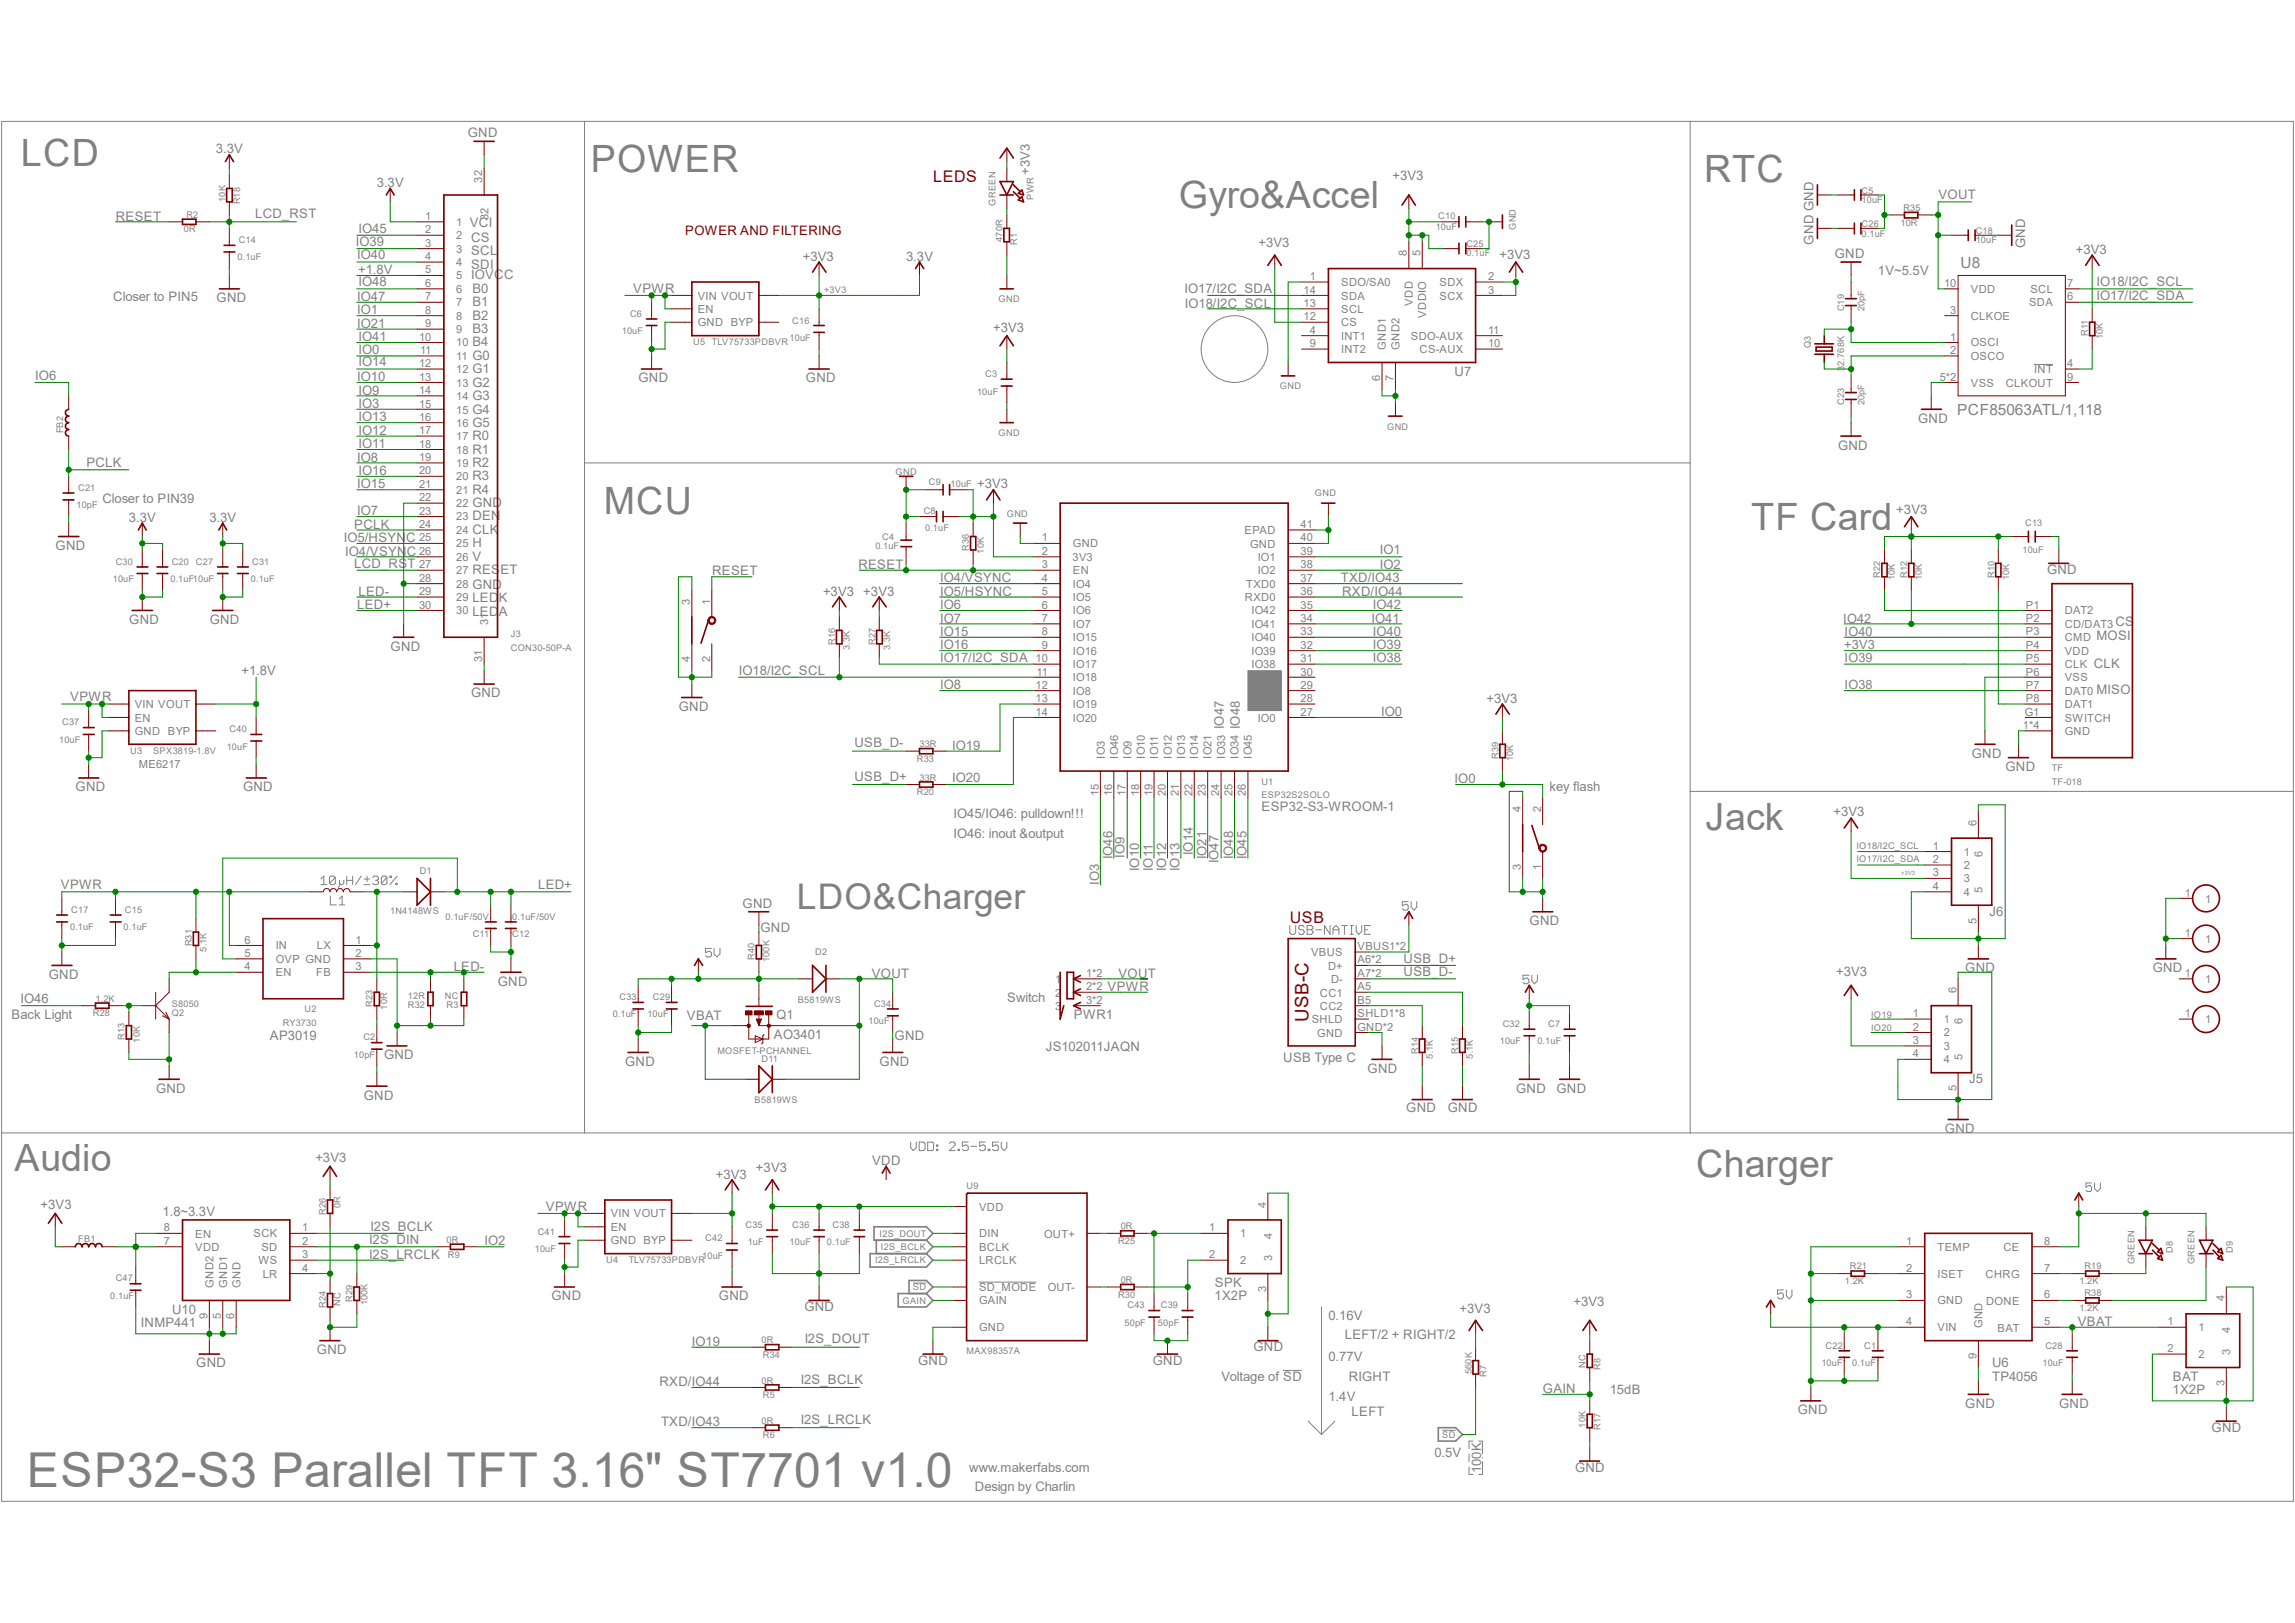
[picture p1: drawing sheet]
<svg xmlns="http://www.w3.org/2000/svg" width="297mm" height="210mm" viewBox="0 0 297 210" stroke-linecap="round" stroke-linejoin="round" font-family="sans-serif">
<defs><g id="words">
<text font-size="6.2" fill="#808080" x="3.5" y="192.4">ESP32-S3 Parallel TFT 3.16&quot; ST7701 v1.0</text>
<g font-size="4.9" fill="#808080">
<text x="2.7" y="21.4">LCD</text>
<text x="76.5" y="22.3">POWER</text>
<text x="220.6" y="23.5">RTC</text>
<text x="152.6" y="27">Gyro&amp;Accel</text>
<text x="78.1" y="66.5">MCU</text>
<text x="226.6" y="68.6">TF Card</text>
<text x="220.7" y="107.4">Jack</text>
<text x="1.9" y="151.5">Audio</text>
<text x="219.5" y="152.3">Charger</text>
</g>
<text font-size="4.6" fill="#808080" x="103.1" y="117.6">LDO&amp;Charger</text>
<text font-size="2.4" fill="#800000" x="169.3" y="132.3" transform="rotate(-90 169.3 132.3)">USB-C</text>
<g font-size="2.1" fill="#800000">
<text x="120.8" y="23.5">LEDS</text>
<text x="166.9" y="119.4">USB</text>
</g>
<g font-size="2" fill="#808080">
<text x="253.7" y="34.6">U8</text>
<text x="253.3" y="53.7">PCF85063ATL/1,118</text>
</g>
<g font-size="1.7" fill="#808080">
<text x="60.5" y="17.8">GND</text>
<text x="27.9" y="19.9">3.3V</text>
<text x="133.3" y="22.6" transform="rotate(-90 133.3 22.6)">+3V3</text>
<text x="180.2" y="23.3">+3V3</text>
<text x="15" y="28.5">RESET</text>
<text x="33" y="28.2">LCD_RST</text>
<text x="48.8" y="24.2">3.3V</text>
<text x="60.8" y="29.4">VCI</text>
<text x="250.9" y="25.7">VOUT</text>
<text x="46.1" y="31.8">IO39</text>
<text x="46.2" y="33.6">IO40</text>
<text x="46.4" y="35.5">+1.8V</text>
<text x="46.4" y="30.1">IO45</text>
<text x="61" y="34.8">SDI</text>
<text x="61" y="33">SCL</text>
<text x="61" y="31.3">CS</text>
<text x="103.9" y="33.7">+3V3</text>
<text x="117.3" y="33.7">3.3V</text>
<text x="162.9" y="32">+3V3</text>
<text x="194.1" y="33.6">+3V3</text>
<text x="234.7" y="31.7" transform="rotate(-90 234.7 31.7)">GND GND</text>
<text x="237.4" y="33.4">GND</text>
<text x="243" y="35.6">1V~5.5V</text>
<text x="262.1" y="32.1" transform="rotate(-90 262.1 32.1)">GND</text>
<text x="268.6" y="32.9">+3V3</text>
<text x="14.6" y="38.9">Closer to PIN5</text>
<text x="28" y="39.1">GND</text>
<text x="46.2" y="38.9">IO47</text>
<text x="46.2" y="40.7">IO1</text>
<text x="46.4" y="37">IO48</text>
<text x="61" y="36.2">IOVCC</text>
<text x="61.1" y="41.4">B2</text>
<text x="61.1" y="39.6">B1</text>
<text x="61.1" y="37.9">B0</text>
<text x="82" y="37.9">VPWR</text>
<text x="153.3" y="37.9">IO17/I2C_SDA</text>
<text x="153.3" y="39.8">IO18/I2C_SCL</text>
<text x="271.3" y="38.8">IO17/I2C_SDA</text>
<text x="271.3" y="37">IO18/I2C_SCL</text>
<text x="46.2" y="42.4">IO21</text>
<text x="46.4" y="45.8">IO0</text>
<text x="46.4" y="47.4">IO14</text>
<text x="46.4" y="44.1">IO41</text>
<text x="61.1" y="46.6">G0</text>
<text x="61.1" y="44.8">B4</text>
<text x="61.1" y="43.1">B3</text>
<text x="128.5" y="42.9">+3V3</text>
<text x="4.6" y="49.1">IO6</text>
<text x="46.2" y="49.3">IO10</text>
<text x="46.4" y="52.8">IO3</text>
<text x="46.4" y="51.1">IO9</text>
<text x="61.1" y="53.5">G4</text>
<text x="61.1" y="51.8">G3</text>
<text x="61.1" y="50">G2</text>
<text x="61.1" y="48.3">G1</text>
<text x="82.6" y="49.5">GND</text>
<text x="104.3" y="49.5">GND</text>
<text x="188.3" y="48.6">U7</text>
<text x="46.2" y="59.7">IO8</text>
<text x="46.4" y="58">IO11</text>
<text x="46.4" y="56.3">IO12</text>
<text x="46.4" y="54.5">IO13</text>
<text x="61.1" y="58.7">R1</text>
<text x="61.1" y="57">R0</text>
<text x="61.1" y="55.2">G5</text>
<text x="237.9" y="58.2">GND</text>
<text x="248.2" y="54.7">GND</text>
<text x="11.2" y="60.4">PCLK</text>
<text x="13.3" y="65.1">Closer to PIN39</text>
<text x="46.2" y="63.2">IO15</text>
<text x="46.4" y="61.5">IO16</text>
<text x="61.1" y="65.6">GND</text>
<text x="61.1" y="63.9">R4</text>
<text x="61.1" y="62.1">R3</text>
<text x="61.1" y="60.4">R2</text>
<text x="126.4" y="63.2">+3V3</text>
<text x="7.2" y="71.2">GND</text>
<text x="16.7" y="67.5">3.3V</text>
<text x="27.1" y="67.5">3.3V</text>
<text x="44.5" y="70.1">IO5/HSYNC</text>
<text x="44.7" y="71.9">IO4/VSYNC</text>
<text x="45.8" y="68.4">PCLK</text>
<text x="46.2" y="66.7">IO7</text>
<text x="61.1" y="70.8">H</text>
<text x="61.1" y="69.1">CLK</text>
<text x="61.1" y="67.4">DEN</text>
<text x="178.6" y="71.7">IO1</text>
<text x="245.4" y="66.5">+3V3</text>
<text x="45.8" y="73.4">LCD_RST</text>
<text x="46.4" y="77.1">LED-</text>
<text x="61.1" y="77.9">LEDK</text>
<text x="61.1" y="76.2">GND</text>
<text x="61.1" y="74.3">RESET</text>
<text x="61.1" y="72.6">V</text>
<text x="92.2" y="74.5">RESET</text>
<text x="106.5" y="77.1">+3V3 +3V3</text>
<text x="111.1" y="73.6">RESET</text>
<text x="121.7" y="75.4">IO4/VSYNC</text>
<text x="121.7" y="77.1">IO5/HSYNC</text>
<text x="173.5" y="75.4">TXD/IO43</text>
<text x="173.7" y="77.1">RXD/IO44</text>
<text x="178.6" y="73.6">IO2</text>
<text x="264.9" y="74.3">GND</text>
<text x="16.7" y="80.7">GND</text>
<text x="27.1" y="80.7">GND</text>
<text x="46.2" y="78.8">LED+</text>
<text x="61.1" y="79.7">LEDA</text>
<text x="121.7" y="78.8">IO6</text>
<text x="121.7" y="80.6">IO7</text>
<text x="121.7" y="82.3">IO15</text>
<text x="121.7" y="84">IO16</text>
<text x="177.5" y="80.6">IO41</text>
<text x="177.7" y="78.8">IO42</text>
<text x="177.7" y="82.3">IO40</text>
<text x="177.7" y="84">IO39</text>
<text x="238.5" y="80.6">IO42</text>
<text x="238.7" y="84">+3V3</text>
<text x="238.7" y="82.3">IO40</text>
<text x="271.3" y="82.8">MOSI</text>
<text x="273.8" y="81.1">CS</text>
<text x="31.2" y="87.3">+1.8V</text>
<text x="50.5" y="84.2">GND</text>
<text x="95.6" y="87.3">IO18/I2C_SCL</text>
<text x="121.7" y="89.2">IO8</text>
<text x="121.7" y="85.7">IO17/I2C_SDA</text>
<text x="177.7" y="85.7">IO38</text>
<text x="238.7" y="89.2">IO38</text>
<text x="238.7" y="85.7">IO39</text>
<text x="271" y="86.4">CLK</text>
<text x="271.3" y="89.7">MISO</text>
<text x="9.1" y="90.8">VPWR</text>
<text x="61" y="90.3">GND</text>
<text x="87.8" y="92">GND</text>
<text x="158.4" y="94.4" transform="rotate(-90 158.4 94.4)">IO47</text>
<text x="160.4" y="94.4" transform="rotate(-90 160.4 94.4)">IO48</text>
<text x="178.7" y="92.7">IO0</text>
<text x="192.4" y="91">+3V3</text>
<text x="110.6" y="96.6">USB_D-</text>
<text x="110.6" y="101">USB_D+</text>
<text x="123.2" y="97">IO19</text>
<text x="123.2" y="101.2">IO20</text>
<text x="188.3" y="101.3">IO0</text>
<text x="255.2" y="98">GND</text>
<text x="259.5" y="99.8">GND</text>
<text x="9.8" y="102.4">GND</text>
<text x="31.5" y="102.4">GND</text>
<text x="123.4" y="105.9">IO45/IO46: pulldown!!!</text>
<text x="163.3" y="105">ESP32-S3-WROOM-1</text>
<text x="200.5" y="102.4">key flash</text>
<text x="237.3" y="105.5">+3V3</text>
<text x="123.4" y="108.5">IO46: inout &amp;output</text>
<text x="144" y="111.2" transform="rotate(-90 144 111.2)">IO46</text>
<text x="145.5" y="111" transform="rotate(-90 145.5 111)">IO9</text>
<text x="147.4" y="112.7" transform="rotate(-90 147.4 112.7)">IO10</text>
<text x="149.2" y="112.7" transform="rotate(-90 149.2 112.7)">IO11</text>
<text x="150.9" y="112.7" transform="rotate(-90 150.9 112.7)">IO12</text>
<text x="152.7" y="112.7" transform="rotate(-90 152.7 112.7)">IO13</text>
<text x="154.4" y="110.7" transform="rotate(-90 154.4 110.7)">IO14</text>
<text x="156.1" y="111.2" transform="rotate(-90 156.1 111.2)">IO21</text>
<text x="157.7" y="111.7" transform="rotate(-90 157.7 111.7)">IO47</text>
<text x="159.6" y="111.2" transform="rotate(-90 159.6 111.2)">IO48</text>
<text x="161.3" y="111.2" transform="rotate(-90 161.3 111.2)">IO45</text>
<text x="7.9" y="115.1">VPWR</text>
<text x="69.6" y="115.1">LED+</text>
<text x="96.1" y="117.5">GND</text>
<text x="142.2" y="114.5" transform="rotate(-90 142.2 114.5)">IO3</text>
<text x="198" y="119.7">GND</text>
<text x="257.5" y="118.5">J6</text>
<text x="58.7" y="125.6">LED-</text>
<text x="98.4" y="120.6">GND</text>
<text x="181.7" y="124.6">USB_D+</text>
<text x="254.3" y="125.8">GND</text>
<text x="278.6" y="125.8">GND</text>
<text x="1.5" y="131.9">Back Light</text>
<text x="2.7" y="129.8">IO46</text>
<text x="6.3" y="126.7">GND</text>
<text x="64.4" y="127.6">GND</text>
<text x="100.5" y="131.9">Q1</text>
<text x="112.8" y="126.5">VOUT</text>
<text x="130.3" y="129.6">Switch</text>
<text x="139" y="131.9">PWR1</text>
<text x="143.3" y="128.2">VPWR</text>
<text x="144.7" y="126.5">VOUT</text>
<text x="181.7" y="126.3">USB_D-</text>
<text x="237.6" y="126.3">+3V3</text>
<text x="34.9" y="134.6">AP3019</text>
<text x="49.7" y="137.1">GND</text>
<text x="80.9" y="137.9">GND</text>
<text x="88.9" y="132">VBAT</text>
<text x="100.2" y="134.5">AO3401</text>
<text x="113.8" y="137.9">GND</text>
<text x="115.8" y="134.6">GND</text>
<text x="135.3" y="136">JS102011JAQN</text>
<text x="166.1" y="137.4">USB Type C</text>
<text x="20.2" y="141.4">GND</text>
<text x="47.1" y="142.3">GND</text>
<text x="177" y="138.8">GND</text>
<text x="182" y="143.8">GND</text>
<text x="187.4" y="143.8">GND</text>
<text x="196.2" y="141.4">GND</text>
<text x="201.4" y="141.4">GND</text>
<text x="254.8" y="140.2">J5</text>
<text x="251.7" y="146.6">GND</text>
<text x="40.8" y="150.4">+3V3</text>
<text x="92.6" y="152.5">+3V3</text>
<text x="97.8" y="151.6">+3V3</text>
<text x="112.9" y="150.7">VDD</text>
<text x="5.2" y="156.5">+3V3</text>
<text x="21" y="157.4">1.8~3.3V</text>
<text x="47.8" y="161">I2S_DIN</text>
<text x="48" y="159.3">I2S_BCLK</text>
<text x="62.7" y="161.2">IO2</text>
<text x="70.7" y="156.7">VPWR</text>
<text x="47.8" y="162.9">I2S_LRCLK</text>
<text x="157.2" y="166.5">SPK</text>
<text x="18.2" y="171.7">INMP441</text>
<text x="22.3" y="170">U10</text>
<text x="71.4" y="168.3">GND</text>
<text x="93" y="168.3">GND</text>
<text x="104.1" y="169.7">GND</text>
<text x="104.1" y="173.8">I2S_DOUT</text>
<text x="157.2" y="168.3">1X2P</text>
<text x="171.9" y="170.9">0.16V</text>
<text x="174" y="173.3">LEFT/2 + RIGHT/2</text>
<text x="188.9" y="169.8">+3V3</text>
<text x="203.6" y="169">+3V3</text>
<text x="268.9" y="171.6">VBAT</text>
<text x="25.4" y="177">GND</text>
<text x="41" y="175.2">GND</text>
<text x="85.3" y="179.4">RXD/IO44</text>
<text x="89.5" y="174.2">IO19</text>
<text x="103.6" y="179">I2S_BCLK</text>
<text x="118.8" y="176.6">GND</text>
<text x="149.2" y="176.6">GND</text>
<text x="158.1" y="178.7">Voltage of SD</text>
<text x="162.2" y="174.9">GND</text>
<text x="171.9" y="176.1">0.77V</text>
<text x="174.5" y="178.7">RIGHT</text>
<text x="257.8" y="178.7">TP4056</text>
<text x="257.8" y="177">U6</text>
<text x="281.2" y="178.7">BAT</text>
<text x="85.6" y="184.6">TXD/IO43</text>
<text x="103.6" y="184.2">I2S_LRCLK</text>
<text x="171.9" y="181.3">1.4V</text>
<text x="174.9" y="183.2">LEFT</text>
<text x="199.7" y="180.3">GAIN</text>
<text x="208.3" y="180.4">15dB</text>
<text x="232.7" y="183">GND</text>
<text x="254.3" y="182.2">GND</text>
<text x="266.5" y="182.2">GND</text>
<text x="281.2" y="180.4">1X2P</text>
<text x="286.2" y="185.3">GND</text>
<text x="125.4" y="190.5">www.makerfabs.com</text>
<text x="185.6" y="188.6">0.5V</text>
<text x="191.7" y="190.6" transform="rotate(-90 191.7 190.6)">100K</text>
<text x="203.8" y="190.5">GND</text>
<text x="126.2" y="192.9">Design by Charlin</text>
</g>
<text font-size="1.7" fill="#800000" x="88.7" y="30.4">POWER AND FILTERING</text>
<g font-size="1.4" fill="#808080">
<text x="62.4" y="23.6" transform="rotate(-90 62.4 23.6)">32</text>
<text x="55" y="28.4">1</text>
<text x="59.1" y="29.2">1</text>
<text x="63.2" y="28.4" transform="rotate(-90 63.2 28.4)">32</text>
<text x="55" y="30.2">2</text>
<text x="55" y="31.9">3</text>
<text x="55" y="33.7">4</text>
<text x="55" y="35.4">5</text>
<text x="59.1" y="30.9">2</text>
<text x="59.1" y="32.7">3</text>
<text x="59.1" y="34.4">4</text>
<text x="182.1" y="33.2" transform="rotate(-90 182.1 33.2)">8</text>
<text x="183.8" y="33.2" transform="rotate(-90 183.8 33.2)">5</text>
<text x="55" y="37.1">6</text>
<text x="55" y="38.9">7</text>
<text x="55" y="40.6">8</text>
<text x="59.1" y="36.2">5</text>
<text x="59.1" y="37.9">6</text>
<text x="59.1" y="39.6">7</text>
<text x="59.1" y="41.4">8</text>
<text x="90.3" y="38.8">VIN VOUT</text>
<text x="90.3" y="40.5">EN</text>
<text x="168.7" y="41.4">12</text>
<text x="168.7" y="39.7">13</text>
<text x="168.7" y="38">14</text>
<text x="169.5" y="36.3">1</text>
<text x="173.6" y="37">SDO/SA0</text>
<text x="173.6" y="40.5">SCL</text>
<text x="173.6" y="38.8">SDA</text>
<text x="182.8" y="39.5" transform="rotate(-90 182.8 39.5)">VDD</text>
<text x="184.6" y="41.1" transform="rotate(-90 184.6 41.1)">VDDIO</text>
<text x="186.3" y="37">SDX</text>
<text x="186.3" y="38.8">SCX</text>
<text x="192.6" y="36.3">2</text>
<text x="192.6" y="38">3</text>
<text x="251.6" y="37.1">10</text>
<text x="252.4" y="40.6">3</text>
<text x="255.1" y="41.4">CLKOE</text>
<text x="255.1" y="37.9">VDD</text>
<text x="262.6" y="39.6">SDA</text>
<text x="262.8" y="37.9">SCL</text>
<text x="267.5" y="38.9">6</text>
<text x="267.5" y="37.1">7</text>
<text x="54.2" y="44.1">10</text>
<text x="54.2" y="47.5">12</text>
<text x="54.4" y="45.8">11</text>
<text x="55" y="42.3">9</text>
<text x="59.1" y="43.1">9</text>
<text x="59.1" y="44.8">10</text>
<text x="59.1" y="46.6">11</text>
<text x="90.3" y="42.2">GND BYP</text>
<text x="169.5" y="43.2">4</text>
<text x="169.5" y="44.9">9</text>
<text x="173.6" y="43.9">INT1</text>
<text x="173.6" y="45.7">INT2</text>
<text x="173.6" y="42.2">CS</text>
<text x="179.4" y="45.3" transform="rotate(-90 179.4 45.3)">GND1</text>
<text x="181.1" y="45.3" transform="rotate(-90 181.1 45.3)">GND2</text>
<text x="182.6" y="44">SDO-AUX</text>
<text x="183.7" y="45.7">CS-AUX</text>
<text x="192.6" y="44.9">10</text>
<text x="192.6" y="43.2">11</text>
<text x="252.4" y="44.1">1</text>
<text x="252.4" y="45.8">2</text>
<text x="255.1" y="44.8">OSCI</text>
<text x="255.1" y="46.6">OSCO</text>
<text x="267.5" y="47.5">4</text>
<text x="54.2" y="49.3">13</text>
<text x="54.2" y="51">14</text>
<text x="54.2" y="52.7">15</text>
<text x="59.1" y="48.3">12</text>
<text x="59.1" y="50">13</text>
<text x="59.1" y="51.8">14</text>
<text x="59.1" y="53.5">15</text>
<text x="178.6" y="49.3" transform="rotate(-90 178.6 49.3)">6</text>
<text x="180.3" y="49.3" transform="rotate(-90 180.3 49.3)">7</text>
<text x="251" y="49.3">5*2</text>
<text x="255.1" y="50">VSS</text>
<text x="259.6" y="50">CLKOUT</text>
<text x="263.3" y="48.3">INT</text>
<text x="267.5" y="49.3">9</text>
<text x="54.2" y="54.5">16</text>
<text x="54.2" y="56.2">17</text>
<text x="54.2" y="58">18</text>
<text x="54.2" y="59.6">19</text>
<text x="59.1" y="55.2">16</text>
<text x="59.1" y="57">17</text>
<text x="59.1" y="58.7">18</text>
<text x="54.2" y="61.4">20</text>
<text x="54.2" y="63.1">21</text>
<text x="54.2" y="64.9">22</text>
<text x="59.1" y="60.4">19</text>
<text x="59.1" y="62.1">20</text>
<text x="59.1" y="63.9">21</text>
<text x="59.1" y="65.6">22</text>
<text x="54.2" y="66.6">23</text>
<text x="54.2" y="68.3">24</text>
<text x="54.2" y="70.1">25</text>
<text x="54.2" y="71.8">26</text>
<text x="59.1" y="67.4">23</text>
<text x="59.1" y="69.1">24</text>
<text x="59.1" y="70.8">25</text>
<text x="134.8" y="70.1">1</text>
<text x="134.8" y="71.8">2</text>
<text x="138.9" y="70.8">GND</text>
<text x="161.1" y="69.1">EPAD</text>
<text x="161.8" y="70.9">GND</text>
<text x="168.3" y="71.8">39</text>
<text x="168.3" y="70.1">40</text>
<text x="168.3" y="68.3">41</text>
<text x="54.2" y="73.5">27</text>
<text x="54.2" y="75.3">28</text>
<text x="54.2" y="77">29</text>
<text x="59.1" y="72.6">26</text>
<text x="59.1" y="74.3">27</text>
<text x="59.1" y="76">28</text>
<text x="59.1" y="77.8">29</text>
<text x="134.8" y="73.5">3</text>
<text x="134.8" y="75.3">4</text>
<text x="134.8" y="77">5</text>
<text x="138.8" y="72.6">3V3</text>
<text x="138.9" y="74.3">EN</text>
<text x="138.9" y="76">IO4</text>
<text x="138.9" y="77.8">IO5</text>
<text x="161.1" y="77.8">RXD0</text>
<text x="161.3" y="76.1">TXD0</text>
<text x="162.8" y="72.6">IO1</text>
<text x="162.8" y="74.3">IO2</text>
<text x="168.3" y="77">36</text>
<text x="168.3" y="75.3">37</text>
<text x="168.3" y="73.5">38</text>
<text x="54.2" y="78.7">30</text>
<text x="59.1" y="79.5">30</text>
<text x="63.2" y="80.9" transform="rotate(-90 63.2 80.9)">31</text>
<text x="89.3" y="78.3" transform="rotate(-90 89.3 78.3)">3</text>
<text x="91.9" y="78.3" transform="rotate(-90 91.9 78.3)">1</text>
<text x="134.8" y="78.7">6</text>
<text x="134.8" y="80.5">7</text>
<text x="134.8" y="82.2">8</text>
<text x="134.8" y="83.9">9</text>
<text x="138.9" y="79.5">IO6</text>
<text x="138.9" y="81.2">IO7</text>
<text x="138.9" y="83">IO15</text>
<text x="162" y="83">IO40</text>
<text x="162" y="81.2">IO41</text>
<text x="162" y="79.5">IO42</text>
<text x="168.3" y="83.9">32</text>
<text x="168.3" y="82.2">33</text>
<text x="168.3" y="80.5">34</text>
<text x="168.3" y="78.7">35</text>
<text x="262.2" y="78.7">P1</text>
<text x="262.2" y="80.5">P2</text>
<text x="262.2" y="82.2">P3</text>
<text x="262.2" y="83.9">P4</text>
<text x="267.2" y="79.5">DAT2</text>
<text x="267.2" y="81.2">CD/DAT3</text>
<text x="267.2" y="83">CMD</text>
<text x="62.4" y="85.6" transform="rotate(-90 62.4 85.6)">31</text>
<text x="89.3" y="85.7" transform="rotate(-90 89.3 85.7)">4</text>
<text x="91.9" y="85.7" transform="rotate(-90 91.9 85.7)">2</text>
<text x="134" y="85.7">10</text>
<text x="134" y="89.2">12</text>
<text x="134.2" y="87.4">11</text>
<text x="138.9" y="84.7">IO16</text>
<text x="138.9" y="86.4">IO17</text>
<text x="138.9" y="88.2">IO18</text>
<text x="138.9" y="89.9">IO8</text>
<text x="162" y="86.4">IO38</text>
<text x="162" y="84.7">IO39</text>
<text x="168.3" y="89.2">29</text>
<text x="168.3" y="87.4">30</text>
<text x="168.3" y="85.7">31</text>
<text x="262.2" y="85.7">P5</text>
<text x="262.2" y="87.4">P6</text>
<text x="262.2" y="89.2">P7</text>
<text x="267.2" y="84.7">VDD</text>
<text x="267.2" y="86.4">CLK</text>
<text x="267.2" y="88.2">VSS</text>
<text x="267.2" y="89.9">DAT0</text>
<text x="17.4" y="91.7">VIN VOUT</text>
<text x="17.4" y="95.1">GND BYP</text>
<text x="17.4" y="93.4">EN</text>
<text x="134" y="90.9">13</text>
<text x="134" y="92.6">14</text>
<text x="138.9" y="91.7">IO19</text>
<text x="138.9" y="93.4">IO20</text>
<text x="162.8" y="93.4">IO0</text>
<text x="168.3" y="92.6">27</text>
<text x="168.3" y="90.9">28</text>
<text x="261.8" y="94.4">1*4</text>
<text x="262" y="92.6">G1</text>
<text x="262.2" y="90.9">P8</text>
<text x="267.2" y="91.7">DAT1</text>
<text x="267.2" y="93.4">SWITCH</text>
<text x="267.2" y="95.1">GND</text>
<text x="17.9" y="99.4">ME6217</text>
<text x="143" y="98.2" transform="rotate(-90 143 98.2)">IO3</text>
<text x="144.7" y="98.2" transform="rotate(-90 144.7 98.2)">IO46</text>
<text x="146.4" y="98.2" transform="rotate(-90 146.4 98.2)">IO9</text>
<text x="148.2" y="98.2" transform="rotate(-90 148.2 98.2)">IO10</text>
<text x="149.9" y="98.2" transform="rotate(-90 149.9 98.2)">IO11</text>
<text x="151.6" y="98.2" transform="rotate(-90 151.6 98.2)">IO12</text>
<text x="153.4" y="98.2" transform="rotate(-90 153.4 98.2)">IO13</text>
<text x="155.1" y="98.2" transform="rotate(-90 155.1 98.2)">IO14</text>
<text x="156.8" y="98.2" transform="rotate(-90 156.8 98.2)">IO21</text>
<text x="158.5" y="98.2" transform="rotate(-90 158.5 98.2)">IO33</text>
<text x="160.3" y="98.2" transform="rotate(-90 160.3 98.2)">IO34</text>
<text x="162" y="98.2" transform="rotate(-90 162 98.2)">IO45</text>
<text x="142.2" y="103" transform="rotate(-90 142.2 103)">15</text>
<text x="143.9" y="103" transform="rotate(-90 143.9 103)">16</text>
<text x="145.7" y="103" transform="rotate(-90 145.7 103)">17</text>
<text x="147.4" y="103" transform="rotate(-90 147.4 103)">18</text>
<text x="149.1" y="103" transform="rotate(-90 149.1 103)">19</text>
<text x="150.9" y="103" transform="rotate(-90 150.9 103)">20</text>
<text x="152.6" y="103" transform="rotate(-90 152.6 103)">21</text>
<text x="154.3" y="103" transform="rotate(-90 154.3 103)">22</text>
<text x="156" y="103" transform="rotate(-90 156 103)">23</text>
<text x="157.8" y="103" transform="rotate(-90 157.8 103)">24</text>
<text x="159.5" y="103" transform="rotate(-90 159.5 103)">25</text>
<text x="161.3" y="103" transform="rotate(-90 161.3 103)">26</text>
<text x="196.8" y="105.1" transform="rotate(-90 196.8 105.1)">4</text>
<text x="199.4" y="105.1" transform="rotate(-90 199.4 105.1)">2</text>
<text x="255.8" y="106.9" transform="rotate(-90 255.8 106.9)">6</text>
<text x="196.8" y="112.6" transform="rotate(-90 196.8 112.6)">3</text>
<text x="199.4" y="112.6" transform="rotate(-90 199.4 112.6)">1</text>
<text x="250.1" y="109.9">1</text>
<text x="250.1" y="111.7">2</text>
<text x="250.1" y="113.4">3</text>
<text x="254.2" y="110.7">1</text>
<text x="254.2" y="112.4">2</text>
<text x="256.6" y="110.9" transform="rotate(-90 256.6 110.9)">6</text>
<text x="250.1" y="115.1">4</text>
<text x="254.2" y="114.2">3</text>
<text x="254.2" y="115.9">4</text>
<text x="255.8" y="119.5" transform="rotate(-90 255.8 119.5)">5</text>
<text x="256.5" y="115.5" transform="rotate(-90 256.5 115.5)">5</text>
<text x="282.7" y="116">1</text>
<text x="285.4" y="116.8">1</text>
<text x="31.6" y="125.6">4</text>
<text x="31.6" y="123.8">5</text>
<text x="31.6" y="122.1">6</text>
<text x="35.7" y="124.6">OVP GND</text>
<text x="35.7" y="122.9">IN</text>
<text x="41" y="122.9">LX</text>
<text x="46" y="122.1">1</text>
<text x="46" y="123.8">2</text>
<text x="46" y="125.6">3</text>
<text x="169.7" y="123.7">VBUS</text>
<text x="171.9" y="125.5">D+</text>
<text x="175.7" y="122.9">VBUS1*2</text>
<text x="175.7" y="124.7">A6*2</text>
<text x="282.7" y="121.2">1</text>
<text x="285.4" y="122">1</text>
<text x="35.7" y="126.3">EN</text>
<text x="40.9" y="126.3">FB</text>
<text x="136.6" y="127.2">1</text>
<text x="136.6" y="128.9">2</text>
<text x="136.6" y="130.7">3</text>
<text x="140.5" y="126.4">1*2</text>
<text x="140.5" y="128.1">2*2</text>
<text x="140.5" y="129.9">3*2</text>
<text x="170.8" y="128.9">CC1</text>
<text x="170.8" y="130.7">CC2</text>
<text x="172.3" y="127.2">D-</text>
<text x="175.7" y="128.1">A5</text>
<text x="175.7" y="126.4">A7*2</text>
<text x="175.7" y="129.9">B5</text>
<text x="175.7" y="131.6">SHLD1*8</text>
<text x="247.6" y="131.6">1</text>
<text x="253.2" y="128.5" transform="rotate(-90 253.2 128.5)">6</text>
<text x="282.7" y="126.4">1</text>
<text x="282.7" y="131.6">1</text>
<text x="285.4" y="127.2">1</text>
<text x="169.8" y="132.4">SHLD</text>
<text x="170.5" y="134.2">GND</text>
<text x="175.7" y="133.3">GND*2</text>
<text x="247.6" y="133.3">2</text>
<text x="247.6" y="135.1">3</text>
<text x="247.6" y="136.8">4</text>
<text x="251.5" y="132.4">1</text>
<text x="251.5" y="134.1">2</text>
<text x="251.5" y="135.8">3</text>
<text x="251.5" y="137.6">4</text>
<text x="254" y="137.2" transform="rotate(-90 254 137.2)">5</text>
<text x="254" y="132.5" transform="rotate(-90 254 132.5)">6</text>
<text x="285.4" y="132.4">1</text>
<text x="253.2" y="141.2" transform="rotate(-90 253.2 141.2)">5</text>
<text x="21.2" y="161.1">7</text>
<text x="21.2" y="159.3">8</text>
<text x="25.3" y="161.9">VDD</text>
<text x="25.3" y="160.1">EN</text>
<text x="32.8" y="160.1">SCK</text>
<text x="33.8" y="161.8">SD</text>
<text x="39.1" y="159.3">1</text>
<text x="39.1" y="161.1">2</text>
<text x="79" y="157.5">VIN VOUT</text>
<text x="79" y="161">GND BYP</text>
<text x="79" y="159.3">EN</text>
<text x="126.7" y="156.7">VDD</text>
<text x="126.7" y="160.1">DIN</text>
<text x="126.7" y="161.8">BCLK</text>
<text x="135.1" y="160.1">OUT+</text>
<text x="156.5" y="159.3">1</text>
<text x="160.5" y="160.1">1</text>
<text x="163.9" y="156.3" transform="rotate(-90 163.9 156.3)">4</text>
<text x="164.6" y="160.3" transform="rotate(-90 164.6 160.3)">4</text>
<text x="246.7" y="161.1">1</text>
<text x="250.7" y="161.8">TEMP</text>
<text x="259.3" y="161.9">CE</text>
<text x="264.5" y="161.1">8</text>
<text x="27.6" y="166.6" transform="rotate(-90 27.6 166.6)">GND2</text>
<text x="29.4" y="166.6" transform="rotate(-90 29.4 166.6)">GND1</text>
<text x="31.1" y="166.6" transform="rotate(-90 31.1 166.6)">GND</text>
<text x="33.4" y="163.6">WS</text>
<text x="34" y="165.3">LR</text>
<text x="39.1" y="162.8">3</text>
<text x="39.1" y="164.5">4</text>
<text x="126.7" y="163.6">LRCLK</text>
<text x="126.7" y="167">SD_MODE</text>
<text x="135.6" y="167.1">OUT-</text>
<text x="156.5" y="162.8">2</text>
<text x="160.5" y="163.6">2</text>
<text x="163.9" y="167.2" transform="rotate(-90 163.9 167.2)">3</text>
<text x="164.6" y="163.2" transform="rotate(-90 164.6 163.2)">3</text>
<text x="246.7" y="164.5">2</text>
<text x="250.7" y="165.3">ISET</text>
<text x="257" y="165.4">CHRG</text>
<text x="264.5" y="164.5">7</text>
<text x="26.8" y="170.7" transform="rotate(-90 26.8 170.7)">9</text>
<text x="28.6" y="170.7" transform="rotate(-90 28.6 170.7)">5</text>
<text x="30.3" y="170.7" transform="rotate(-90 30.3 170.7)">6</text>
<text x="126.7" y="172.3">GND</text>
<text x="126.7" y="168.8">GAIN</text>
<text x="246.7" y="168">3</text>
<text x="246.7" y="171.5">4</text>
<text x="250.7" y="168.8">GND</text>
<text x="250.7" y="172.3">VIN</text>
<text x="256.5" y="171.8" transform="rotate(-90 256.5 171.8)">GND</text>
<text x="257" y="168.8">DONE</text>
<text x="258.5" y="172.3">BAT</text>
<text x="264.5" y="171.5">5</text>
<text x="264.5" y="168">6</text>
<text x="280.5" y="171.5">1</text>
<text x="284.5" y="172.3">1</text>
<text x="287.9" y="168.4" transform="rotate(-90 287.9 168.4)">4</text>
<text x="288.6" y="172.4" transform="rotate(-90 288.6 172.4)">4</text>
<text x="255.8" y="175.9" transform="rotate(-90 255.8 175.9)">9</text>
<text x="280.5" y="175">2</text>
<text x="284.5" y="175.7">2</text>
<text x="287.9" y="179.3" transform="rotate(-90 287.9 179.3)">3</text>
<text x="288.6" y="175.3" transform="rotate(-90 288.6 175.3)">3</text>
</g>
<g font-size="1.2" fill="#808080">
<text x="24.1" y="28.2">R2</text>
<text x="29.2" y="26.1" transform="rotate(-90 29.2 26.1)">10K</text>
<text x="31.1" y="26.5" transform="rotate(-90 31.1 26.5)">R18</text>
<text x="128.8" y="26.6" transform="rotate(-90 128.8 26.6)">GREEN</text>
<text x="133.7" y="25.9" transform="rotate(-90 133.7 25.9)">PWR</text>
<text x="185.8" y="29.8">10uF</text>
<text x="186.1" y="28.4">C10</text>
<text x="196.2" y="29.8" transform="rotate(-90 196.2 29.8)">GND</text>
<text x="240.9" y="26.3">10uF</text>
<text x="240.9" y="29.4">C26</text>
<text x="240.9" y="25.1">C5</text>
<text x="246" y="29.2">10R</text>
<text x="246.3" y="27.3">R35</text>
<text x="23.8" y="30.1">0R</text>
<text x="30.7" y="33.7">0.1uF</text>
<text x="30.9" y="31.5">C14</text>
<text x="129.8" y="31.3" transform="rotate(-90 129.8 31.3)">470R</text>
<text x="131.7" y="31.7" transform="rotate(-90 131.7 31.7)">R1</text>
<text x="189.8" y="33.2">0.1uF</text>
<text x="189.8" y="32">C25</text>
<text x="240.9" y="30.6">0.1uF</text>
<text x="255.7" y="31.5">10uF</text>
<text x="255.7" y="30.3">C18</text>
<text x="81.5" y="41">C6</text>
<text x="102.5" y="41.9">C16</text>
<text x="106.7" y="37.9">+3V3</text>
<text x="129.2" y="39.1">GND</text>
<text x="238.7" y="40.3" transform="rotate(-90 238.7 40.3)">C19</text>
<text x="241.3" y="40.3" transform="rotate(-90 241.3 40.3)">20pF</text>
<text x="80.5" y="43.3">10uF</text>
<text x="89.7" y="44.7">U5</text>
<text x="92.1" y="44.7">TLV75733PDBVR</text>
<text x="102.2" y="44.1">10uF</text>
<text x="234.4" y="45.1" transform="rotate(-90 234.4 45.1)">Q3</text>
<text x="270.2" y="43.5" transform="rotate(-90 270.2 43.5)">R11</text>
<text x="272.1" y="43.9" transform="rotate(-90 272.1 43.9)">10K</text>
<text x="126.4" y="51.1">10uF</text>
<text x="127.5" y="48.8">C3</text>
<text x="165.7" y="50.4">GND</text>
<text x="238.7" y="52.5" transform="rotate(-90 238.7 52.5)">C23</text>
<text x="238.7" y="48" transform="rotate(-90 238.7 48)">32.768K</text>
<text x="241.3" y="52.5" transform="rotate(-90 241.3 52.5)">20pF</text>
<text x="8.2" y="56.1" transform="rotate(-90 8.2 56.1)">FB2</text>
<text x="129.2" y="56.4">GND</text>
<text x="179.5" y="55.6">GND</text>
<text x="9.9" y="65.8">10pF</text>
<text x="10.1" y="63.5">C21</text>
<text x="115.9" y="61.5">GND</text>
<text x="120.2" y="62.7">C9</text>
<text x="123" y="63">10uF</text>
<text x="170.2" y="64.2">GND</text>
<text x="113.3" y="71">0.1uF</text>
<text x="114.2" y="69.9">C4</text>
<text x="119.5" y="66.5">C8</text>
<text x="119.7" y="68.7">0.1uF</text>
<text x="125.4" y="71.3" transform="rotate(-90 125.4 71.3)">R36</text>
<text x="127.3" y="71.6" transform="rotate(-90 127.3 71.6)">10K</text>
<text x="130.3" y="66.8">GND</text>
<text x="261.7" y="71.5">10uF</text>
<text x="262.1" y="68.1">C13</text>
<text x="14.6" y="75.3">10uF</text>
<text x="15" y="73.1">C30</text>
<text x="22.1" y="75.3">0.1uF10uF</text>
<text x="22.2" y="73.1">C20</text>
<text x="25.4" y="73.1">C27</text>
<text x="32.5" y="75.3">0.1uF</text>
<text x="32.6" y="73.1">C31</text>
<text x="243.3" y="74.8" transform="rotate(-90 243.3 74.8)">R22</text>
<text x="245.2" y="75.1" transform="rotate(-90 245.2 75.1)">10K</text>
<text x="246.8" y="74.8" transform="rotate(-90 246.8 74.8)">R12</text>
<text x="248.7" y="75.1" transform="rotate(-90 248.7 75.1)">10K</text>
<text x="258.1" y="74.8" transform="rotate(-90 258.1 74.8)">R10</text>
<text x="260" y="75.1" transform="rotate(-90 260 75.1)">10K</text>
<text x="66.1" y="82.5">J3</text>
<text x="108.1" y="83.5" transform="rotate(-90 108.1 83.5)">R16</text>
<text x="113.3" y="83.5" transform="rotate(-90 113.3 83.5)">R27</text>
<text x="66.1" y="84.2">CON30-50P-A</text>
<text x="110" y="84.1" transform="rotate(-90 110 84.1)">3.3K</text>
<text x="115.2" y="84.1" transform="rotate(-90 115.2 84.1)">3.3K</text>
<text x="8" y="93.9">C37</text>
<text x="29.7" y="94.7">C40</text>
<text x="7.7" y="96.1">10uF</text>
<text x="16.8" y="97.5">U3</text>
<text x="19.8" y="97.5">SPX3819-1.8V</text>
<text x="29.3" y="97">10uF</text>
<text x="118.7" y="98.6">R33</text>
<text x="119" y="96.6">33R</text>
<text x="119" y="101">33R</text>
<text x="163.2" y="101.5">U1</text>
<text x="193.9" y="98.2" transform="rotate(-90 193.9 98.2)">R39</text>
<text x="195.8" y="98.5" transform="rotate(-90 195.8 98.5)">10K</text>
<text x="265.6" y="101.5">TF-018</text>
<text x="265.6" y="99.8">TF</text>
<text x="118.7" y="102.9">R20</text>
<text x="163.2" y="103.3">ESP32S2SOLO</text>
<text x="54.3" y="113.2">D1</text>
<text x="240.2" y="111.6">IO17/I2C_SDA</text>
<text x="240.2" y="109.9">IO18/I2C_SCL</text>
<text x="9.2" y="118.2">C17</text>
<text x="16.2" y="118.2">C15</text>
<text x="50.5" y="118.3">1N4148WS</text>
<text x="57.7" y="119">0.1uF/50V</text>
<text x="66.3" y="119">0.1uF/50V</text>
<text x="9.1" y="120.4">0.1uF</text>
<text x="16" y="120.4">0.1uF</text>
<text x="24.8" y="122.5" transform="rotate(-90 24.8 122.5)">R31</text>
<text x="26.7" y="123.1" transform="rotate(-90 26.7 123.1)">5.1K</text>
<text x="61.2" y="121.3">C11</text>
<text x="66.3" y="121.3">C12</text>
<text x="97.7" y="124.2" transform="rotate(-90 97.7 124.2)">R40</text>
<text x="99.6" y="124.5" transform="rotate(-90 99.6 124.5)">100K</text>
<text x="105.5" y="123.5">D2</text>
<text x="12" y="131.5">R28</text>
<text x="12.4" y="129.6">1.2K</text>
<text x="22.2" y="130.3">S8050</text>
<text x="22.2" y="131.4">Q2</text>
<text x="39.4" y="131">U2</text>
<text x="48.2" y="130.3" transform="rotate(-90 48.2 130.3)">R23</text>
<text x="50.1" y="130.6" transform="rotate(-90 50.1 130.6)">10R</text>
<text x="52.8" y="129.2">12R</text>
<text x="52.8" y="130.5">R32</text>
<text x="57.6" y="129.2">NC</text>
<text x="57.8" y="130.5">R3</text>
<text x="79.3" y="131.7">0.1uF</text>
<text x="80.2" y="129.4">C33</text>
<text x="83.8" y="131.7">10uF</text>
<text x="84.5" y="129.4">C29</text>
<text x="103.3" y="129.8">B5819WS</text>
<text x="113.1" y="130.3">C34</text>
<text x="242.1" y="131.7">IO19</text>
<text x="16.1" y="134.6" transform="rotate(-90 16.1 134.6)">R13</text>
<text x="18.1" y="134.9" transform="rotate(-90 18.1 134.9)">10K</text>
<text x="36.6" y="132.7">RY3730</text>
<text x="45.8" y="136.9">10pF</text>
<text x="47" y="134.6">C2</text>
<text x="92.8" y="136.4">MOSFET-PCHANNEL</text>
<text x="98.6" y="137.4">D11</text>
<text x="112.4" y="132.5">10uF</text>
<text x="183.5" y="136.4" transform="rotate(-90 183.5 136.4)">R14</text>
<text x="185.4" y="137" transform="rotate(-90 185.4 137)">5.1K</text>
<text x="188.7" y="136.4" transform="rotate(-90 188.7 136.4)">R15</text>
<text x="190.6" y="137" transform="rotate(-90 190.6 137)">5.1K</text>
<text x="194.1" y="135.1">10uF</text>
<text x="194.5" y="132.9">C32</text>
<text x="199" y="135.1">0.1uF</text>
<text x="200.4" y="132.9">C7</text>
<text x="242.1" y="133.4">IO20</text>
<text x="97.7" y="142.8">B5819WS</text>
<text x="125.1" y="153.9">U9</text>
<text x="10.1" y="160.7">FB1</text>
<text x="42.2" y="157.2" transform="rotate(-90 42.2 157.2)">R26</text>
<text x="44.1" y="156.3" transform="rotate(-90 44.1 156.3)">0R</text>
<text x="57.8" y="160.8">0R</text>
<text x="69.6" y="159.8">C41</text>
<text x="91.3" y="160.6">C42</text>
<text x="96.5" y="158.9">C35</text>
<text x="96.8" y="161.2">1uF</text>
<text x="102.2" y="161.2">10uF</text>
<text x="102.5" y="158.9">C36</text>
<text x="107" y="161.2">0.1uF</text>
<text x="107.7" y="158.9">C38</text>
<text x="113.8" y="160">I2S_DOUT</text>
<text x="114" y="161.8">I2S_BCLK</text>
<text x="144.7" y="161">R25</text>
<text x="145" y="159.1">0R</text>
<text x="15" y="165.8">C47</text>
<text x="58" y="162.7">R9</text>
<text x="69.2" y="162">10uF</text>
<text x="78.4" y="163.4">U4</text>
<text x="81.4" y="163.4">TLV75733PDBVR</text>
<text x="90.9" y="162.9">10uF</text>
<text x="113.2" y="163.5">I2S_LRCLK</text>
<text x="118.2" y="167">SD</text>
<text x="144.7" y="167.9">R30</text>
<text x="145" y="166">0R</text>
<text x="238.8" y="166.2">1.2K</text>
<text x="239.4" y="164.3">R21</text>
<text x="269.1" y="166.2">1.2K</text>
<text x="269.7" y="164.3">R19</text>
<text x="269.7" y="167.7">R38</text>
<text x="276.2" y="163.6" transform="rotate(-90 276.2 163.6)">GREEN</text>
<text x="281.2" y="162.1" transform="rotate(-90 281.2 162.1)">D8</text>
<text x="284" y="163.6" transform="rotate(-90 284 163.6)">GREEN</text>
<text x="289" y="162.1" transform="rotate(-90 289 162.1)">D9</text>
<text x="14.3" y="168.1">0.1uF</text>
<text x="42.2" y="169.3" transform="rotate(-90 42.2 169.3)">R24</text>
<text x="44.1" y="169" transform="rotate(-90 44.1 169)">NC</text>
<text x="45.6" y="168.4" transform="rotate(-90 45.6 168.4)">R29</text>
<text x="47.5" y="168.9" transform="rotate(-90 47.5 168.9)">100K</text>
<text x="98.6" y="173.8">0R</text>
<text x="116.8" y="168.7">GAIN</text>
<text x="145.5" y="171.5">50pF</text>
<text x="145.9" y="169.3">C43</text>
<text x="149.9" y="171.5">50pF</text>
<text x="150.2" y="169.3">C39</text>
<text x="269.1" y="169.6">1.2K</text>
<text x="98.6" y="179">0R</text>
<text x="98.7" y="175.7">R34</text>
<text x="125.1" y="175.2">MAX98357A</text>
<text x="190.5" y="177.8" transform="rotate(-90 190.5 177.8)">560K</text>
<text x="192.4" y="178.1" transform="rotate(-90 192.4 178.1)">R7</text>
<text x="205.2" y="177" transform="rotate(-90 205.2 177)">NC</text>
<text x="207.1" y="177.3" transform="rotate(-90 207.1 177.3)">R8</text>
<text x="235.7" y="176.7">10uF</text>
<text x="236.3" y="174.5">C22</text>
<text x="239.7" y="176.7">0.1uF</text>
<text x="241.3" y="174.5">C1</text>
<text x="264.3" y="176.7">10uF</text>
<text x="264.7" y="174.5">C28</text>
<text x="98.6" y="184.2">0R</text>
<text x="98.7" y="180.9">R5</text>
<text x="205.2" y="184.7" transform="rotate(-90 205.2 184.7)">10K</text>
<text x="207.1" y="185.1" transform="rotate(-90 207.1 185.1)">R17</text>
<text x="98.7" y="186.1">R6</text>
<text x="186.6" y="186">SD</text>
</g>
<text font-size=".8" fill="#808080" x="246" y="113.2">+3V3</text>
</g></defs>
<path d="M.2 15.7h296.6v178.6h-296.6zM75.6 15.7v130.9M218.7 15.7v130.9M75.6 59.9h143.1M218.7 102.4h78.1M.2 146.6h296.6" fill="none" stroke="#808080" stroke-width=".13"/>
<path d="M161.5 86.8h4.3v5.1h-4.3z" fill-rule="evenodd" fill="#808080"/>
<g fill="none" stroke="#808080" stroke-width=".13">
<path d="M263.2 47.2h2.5M161.5 86.8h4.3v5.1h-4.3zM41.5 113.7l.4-.3v1.1M41.5 114.5h.7M42.8 116v1.1h.7M43.4 113.5v.8l-.2 .2h-.4l-.2-.2M43.4 113.5l-.2-.1h-.4l-.2 .1v.8M43.4 113.5l-.8 .8M43.9 117.1h.7M43.9 116.3l.4-.3v1.1M43.9 113.9v.7l-.1 .3M44.5 113.9v.4l-.2 .2h-.2l-.2-.2"/>
<path d="M44.9 113.4v1.1M44.9 113.9h.7M45.6 113.4v1.1M46.7 113.4l-.7 1.1M47.1 114.5h.7M47.1 113.7h.7M47.5 113.4v.7M48.2 113.5l.2-.1h.4l.2 .1v.2l-.2 .2M48.6 113.9h.2M48.8 113.9l.2 .2v.2l-.2 .2h-.4l-.2-.2M50.1 113.5v.8l-.2 .2h-.4l-.1-.2M50.1 113.5l-.2-.1h-.4l-.1 .1v.8"/>
<path d="M50.1 113.5l-.7 .8M50.5 113.4h.2v.1h-.2zM51.2 114.3h.2v.2h-.2zM51.4 113.4l-.9 1.1M166.9 119.8v.9l.2 .2h.4l.2-.2v-.9M168.8 120l-.2-.2h-.4l-.1 .2v.1l.1 .2h.4l.2 .2v.2l-.2 .2h-.4l-.1-.2M169.2 119.8h.5l.2 .2v.1l-.2 .2 .2 .2v.2l-.2 .2h-.5zM172.1 119.8v1.1l-.7-1.1v1.1M173.7 119.8h.7M174 119.8v1.1M174.8 119.8h.3M174.9 119.8v1.1"/>
<path d="M175.5 119.8v.7l.4 .4 .3-.4v-.7M177.4 119.8h-.8v1.1h.8M182.2 116.7h-.7v.5l.4-.2h.2l.1 .2v.4l-.1 .2h-.4l-.2-.2M182.6 116.7v.7l.4 .4 .3-.4v-.7M92.1 122.7h-.8v.6l.4-.2h.2l.2 .2v.4l-.2 .1h-.4l-.2-.1M92.4 122.7v.7l.4 .4 .4-.4v-.7M169.2 120.3h.5M170.3 120.3h.7M172.5 120.3h.8M172.5 120.9v-.8l.4-.3 .4 .3v.8M174.8 120.9h.3M176.6 120.3h.4"/>
<path d="M197.9 126.2h-.8v.5l.6-.1 .2 .1v.4l-.2 .2h-.4l-.2-.2M198.2 126.2v.7l.4 .4 .4-.4v-.7M117.9 147.8v.7l.3 .4 .4-.4v-.7M119 147.8h.5l.2 .2v.7l-.2 .2h-.5zM120.1 147.8h.5l.2 .2v.7l-.2 .2h-.5zM121.2 148.7h.2v.2h-.2zM121.2 148.2h.2v.1h-.2zM122.9 148l.2-.2h.3l.2 .2v.2l-.7 .7h.7M124 148.7h.2v.2h-.2zM125.3 147.8h-.8v.5l.4-.1h.2l.2 .1v.4l-.2 .2h-.4l-.2-.2M125.6 148.3h.8M127.5 147.8h-.7v.5l.4-.1h.1l.2 .1v.4l-.2 .2h-.3l-.2-.2"/>
<path d="M127.9 148.7h.2v.2h-.2zM129.2 147.8h-.8v.5l.6-.1 .2 .1v.4l-.2 .2h-.3l-.3-.2M129.6 147.8v.7l.4 .4 .3-.4v-.7M270.7 153.1h-.7v.5l.3-.2h.2l.2 .2v.4l-.2 .2h-.4l-.1-.2M271.1 153.1v.7l.3 .4 .4-.4v-.7M118.2 166h1.7M126.7 165.9h7.4M166 177.3h2.5M171 169.1v16.5M230.8 166.9h-.8v.6l.4-.2h.2l.2 .2v.4l-.2 .2h-.3l-.3-.2M231.2 166.9v.8l.4 .4 .3-.4v-.8M169.3 183.9l1.7 1.7"/>
<path d="M172.8 183.9l-1.8 1.7M186.6 185.1h1.8M190.1 188.2v.9M190.1 189.8v1h.5M190.6 186.5h-.5v1M191.3 186.5h.6v1.6M191.9 189.1v1.7h-.6M191.9 188.6v.1"/>
<circle cx="159.8" cy="45.2" r="4.3"/>
</g>
<path d="M113.1 158.7h6.8l.8 .9-.8 .9h-6.8zM112.6 162.2h7.3l.8 .9-.8 .9h-7.3zM113.4 160.5v1.7M116.2 167.4h3.7l.8 .9-.8 .8h-3.7zM117.6 167.4v-1.7h2.3l.8 .8-.8 .9M119.9 160.5l.8 .8-.8 .9M186.1 184.7h2.3l.9 .9-.9 .9h-2.3z" fill="none" stroke="#808080" stroke-width=".21"/>
<g fill="none" stroke="#800000" stroke-width=".21">
<path d="M28.4 37.4h2.6M29.2 20.9l.5-.9 .5 .9M105.2 35.2l.8-1.3 .9 1.3M118.5 34.8l.5-.9 .5 .9M129.4 23.5h1.7l-.8 1.7zM129.4 25.2h1.7M129.4 20.4l.9-1.2 .8 1.2M129.4 37.4h1.7M131.1 24.8l.9 .9M131.1 23.9l.9 .9M131.8 25l.4-.4 .3 .6zM131.8 25.9l.4-.5 .3 .7z"/>
<path d="M83 47.8h2.6M104.7 47.8h2.6M129.4 44.7l.9-1.3 .8 1.3M129.4 54.7h1.7M7.6 69.4h2.6M17.1 79h2.6M17.9 68.6l.5-.9 .5 .9M107.7 78.5l.9-1.2 .9 1.2M112.9 78.5l.9-1.2 .9 1.2M116.4 61.6h1.8M127.7 64.7l.9-1.3 .8 1.3M131.1 67.7h1.8"/>
<path d="M137.2 65.1h29.5v34.7h-29.5zM171 65.1h1.8M193.6 92.4l.8-1.3 .9 1.3M34 118.9h10.4v10.3h-10.4zM54 113.7l1.7 1.7-1.7 1.7zM55.7 113.7v3.4M65.4 119.3h1.4M181.8 118.9l.5-.9 .5 .9M238.7 107.1l.9-1.2 .8 1.2M6.7 124.9h2.6M50.1 135.3h2.6M55.4 128.4h.6v1.7h-.6z"/>
<path d="M59.7 128.4h.7v1.7h-.7zM64.8 125.8h2.6M65.4 120.1h1.4M96.6 130.2h3.3M98.4 132l-.2 .5-.2-.5h.2v.1M166.7 121.5h8.7v13.8h-8.7zM177.5 137.1h2.6M196.6 139.7h2.6M201.8 139.7h2.6M238.7 128.8l.9-1.3 .8 1.3M47.5 140.5h2.6M182.8 142.3h2.5"/>
<path d="M188 142.3h2.5M252.1 144.9h2.6"/>
</g>
<g fill="none" stroke="#800000" stroke-width=".13">
<path d="M130.3 19.2v1.7M29.7 20v1.8M29.7 35.6v1.8M106 33.9v1.7M119 33.9v1.7M130.3 21.8v1.7M130.3 25.2v1.8M130.3 35.6v1.8M84.3 46.1v1.7M106 46.1v1.7M130.3 43.4v1.8M130.3 53v1.7"/>
<path d="M8.9 67.7v1.7M18.4 67.7v1.7M18.4 77.3v1.7M108.6 77.3v1.7M113.8 77.3v1.7M117.3 61.6v1.8M128.6 63.4v1.7M132 67.7v1.7M133.8 70.3h3.4M133.8 72.1h3.4M133.8 73.8h3.4M133.8 75.5h3.4"/>
<path d="M133.8 77.3h3.4M133.8 79h3.4M166.7 70.3h3.5M166.7 72.1h3.5M166.7 73.8h3.5M166.7 75.5h3.5M166.7 77.3h3.5M166.7 79h3.5M166.7 68.6h3.5M171.9 65.1v1.7M133.8 80.7h3.4M133.8 82.5h3.4"/>
<path d="M133.8 84.2h3.4M133.8 85.9h3.4M133.8 87.6h3.4M133.8 89.4h3.4M133.8 91.1h3.4M133.8 92.8h3.4M142.4 99.8v3.5M144.1 99.8v3.5M145.9 99.8v3.5M147.6 99.8v3.5M149.4 99.8v3.5M151.1 99.8v3.5"/>
<path d="M152.8 99.8v3.5M154.6 99.8v3.5M156.3 99.8v3.5M158 99.8v3.5M159.8 99.8v3.5M161.5 99.8v3.5M166.7 80.7h3.5M166.7 82.5h3.5M166.7 84.2h3.5M166.7 85.9h3.5M166.7 87.6h3.5M166.7 89.4h3.5"/>
<path d="M166.7 91.1h3.5M166.7 92.8h3.5M194.4 91.1v1.7M40.1 115.4h1.7l.2-.4h.2h.3l.2 .4a.42 .42 0 0 1 .4-.4 .42 .42 0 0 1 .5 .4l.2-.4h.2h.2l.2 .4a.42 .42 0 0 1 .5-.4 .42 .42 0 0 1 .4 .4h1.7M52.2 115.4h1.8M55.7 115.4h1.7M66.1 117.1v2.2M182.3 118v1.7M239.6 105.9v1.7M8 123.2v1.7M30.6 122.3h3.4M30.6 125.8h3.4"/>
<path d="M30.6 124.1h3.4M44.4 122.3h3.5M44.4 125.8h3.5M44.4 124.1h3.5M48.8 138.8v1.7M51.4 133.6v1.7M55.7 126.7v1.7M55.7 130.1v1.8M60 126.7v1.7M60 130.1v1.8M66.1 120.1v2.2M66.1 124.1v1.7"/>
<path d="M96.5 132.7h.4M96.9 131.4v3.1h2.6v-3.1M97.7 134l1 .5-1 .4zM97.9 131.9h.7l-.4 .8zM98.2 132.7h1.7M98.2 129.2v.9M98.2 131.4v.6M98.9 133.9l-.2 .1v.9l-.1 .2M175.4 133.6h1.7M175.4 123.2h1.7M175.4 128.4h1.7M175.4 124.9h1.7"/>
<path d="M175.4 126.7h1.7M175.4 130.1h1.7M175.4 131.9h1.7M178.9 135.3v1.8M197.9 137.9v1.8M203.1 137.9v1.8M239.6 127.5v1.7M184.1 140.5v1.8M189.3 140.5v1.8M253.4 143.1v1.8"/>
</g>
<path d="M99.4 132.6l.1-.1 .2 .1v.1v.2l-.2 .1-.1-.1-.1-.2z" fill-rule="evenodd" fill="#800000"/>
<path d="M99.4 132.6l.1-.1 .2 .1v.1v.2l-.2 .1-.1-.1-.1-.2z" fill="none" stroke="#800000" stroke-width=".13"/>
<path d="M96.7 132.6l.2-.1 .2 .1v.3l-.2 .1-.2-.1z" fill-rule="evenodd" fill="#800000"/>
<path d="M96.7 132.6l.2-.1 .2 .1v.3l-.2 .1-.2-.1z" fill="none" stroke="#800000" stroke-width=".13"/>
<path d="M99.1 130.8h.8v.5h-.8z" fill-rule="evenodd" fill="#800000"/>
<path d="M99.1 130.8h.8v.5h-.8z" fill="none" stroke="#800000" stroke-width=".13"/>
<path d="M96.5 130.8h.8v.5h-.8z" fill-rule="evenodd" fill="#800000"/>
<path d="M96.5 130.8h.8v.5h-.8z" fill="none" stroke="#800000" stroke-width=".13"/>
<path d="M97.6 130.8h1.2v.5h-1.2z" fill-rule="evenodd" fill="#800000"/>
<g fill="none" stroke="#800000" stroke-width=".13">
<path d="M62.7 18.3v1.7M50.5 24.4v1.7M54 28.7h3.4M54 30.4h3.4M54 32.2h3.4M54 33.9h3.4M54 35.6h3.4M54 37.4h3.4M54 39.1h3.4M62.7 21.8v3.4M86.9 38.2h2.6M86.9 40h2.6"/>
<path d="M98.2 38.2h2.6M54 40.9h3.4M54 42.6h3.4M54 44.3h3.4M54 46.1h3.4M54 47.8h3.4M54 49.5h3.4M54 51.2h3.4M54 53h3.4M54 54.7h3.4M54 56.4h3.4M54 58.2h3.4"/>
<path d="M54 59.9h3.4M86.9 41.7h2.6M98.2 41.7h2.6M54 61.6h3.4M54 63.4h3.4M54 65.1h3.4M54 66.8h3.4M54 68.6h3.4M54 70.3h3.4M54 72.1h3.4M54 73.8h3.4M54 75.5h3.4"/>
<path d="M54 77.3h3.4M54 79h3.4M11.5 98.9v1.8M14.1 91.1h2.6M14.1 92.8h2.6M14.1 94.6h2.6M25.4 91.1h2.5M25.4 94.6h2.5M33.1 98.9v1.8M52.2 80.7v1.8M62.7 82.5v3.4M62.7 86.8v1.7"/>
<path d="M98.2 118v1.7M199.6 116.2v1.8M18.4 130.1h1.8M20.2 128.4v3.5M20.2 130.1l1.7 1.8M21 131.4l.9 .5M21.5 131l.4 .9M21.9 126.7v1.7l-1.7 1.7M21.9 131.9v1.7M21.9 137.9v1.8M82.6 134.5v1.7M90.4 124.1v1.7"/>
<path d="M94.7 132.7h1.8M96.5 139.7h1.7M97.6 130.8h1.2v.5h-1.2zM98.2 127.5v1.7M99.9 132.7h1.8M99.9 139.7h1.8M103.4 126.7h1.8M106.9 126.7h1.7M115.5 134.5v1.7M269 154.4v1.7M277.7 158.7v1.8M285.5 158.7v1.8"/>
<path d="M229.2 168.3v1.7M234.4 179.5v1.8M245.6 161.3h3.5M245.6 164.8h3.5M245.6 168.3h3.5M245.6 171.7h3.5M256 173.5v3.5M256 178.7v1.7M263 161.3h3.4M263 164.8h3.4M263 168.3h3.4M263 171.7h3.4"/>
<path d="M268.2 178.7v1.7M277.7 162.2v1.8M285.5 162.2v1.8"/>
</g>
<g fill="none" stroke="#800000" stroke-width=".21">
<path d="M61.3 18.3h2.7M50 25.2l.5-.8 .5 .8M57.4 25.2h7v57.3h-7zM89.5 36.5h8.7v6.9h-8.7zM16.7 89.4h8.7v6.9h-8.7zM50.9 82.5h2.7M61.3 88.5h2.7M10.2 100.7h2.6M31.9 100.7h2.6M96.9 118h2.6M197.1 106.7v3.5M198.4 118h2.6"/>
<path d="M20.6 139.7h2.6M81.3 136.2h2.6M89.9 124.9l.5-.8 .5 .8M98.2 137.9l1.7 1.8-1.7 1.7zM99.9 137.9v3.5M105.2 124.9l1.7 1.8-1.7 1.7zM106.9 124.9v3.5M114.3 136.2h2.5M249.1 159.6h13.9v13.9h-13.9zM268.5 155.3l.5-.9 .5 .9M228.6 169.1l.6-.8 .5 .8M276.8 160.5h1.8l-.9 1.7z"/>
<path d="M276.8 162.2h1.8M278.6 161.8l.8 .8M278.6 160.9l.8 .9M279.7 161.5l.2 .7-.7-.2zM279.7 162.4l.2 .7-.7-.2zM284.6 160.5h1.8l-.9 1.7zM284.6 162.2h1.8M286.4 161.8l.8 .8M286.4 160.9l.8 .9M287 162l.4-.5 .3 .7zM287.4 162.4l.3 .7-.7-.2zM233 181.3h2.6"/>
<path d="M254.7 180.4h2.6M266.9 180.4h2.6"/>
</g>
<path d="M199.2 109.5a.52 .52 0 0 1 .7-.2 .52 .52 0 0 1 .3 .6l-.2 .3-.3 .1-.3-.1-.2-.2-.1-.2h.2v-.2a.36 .36 0 0 1 .5-.1 .36 .36 0 0 1 .2 .4l-.1 .1-.4 .1-.2-.3h-.2z" fill-rule="evenodd" fill="#800000"/>
<path d="M89.5 88.5v1.8M197.1 103.3v3.4M197.1 110.2v3.5M199.2 109.5a.52 .52 0 0 1 .7-.2 .52 .52 0 0 1 .3 .6l-.2 .3-.3 .1-.3-.1-.2-.2-.1-.2h.2v-.2a.36 .36 0 0 1 .5-.1 .36 .36 0 0 1 .2 .4l-.1 .1-.4 .1-.2-.3h-.2zM199.6 103.3v3.4M199.6 110.2v3.5" fill="none" stroke="#800000" stroke-width=".13"/>
<path d="M89.5 79.8v3.5M88.2 90.3h2.6M198.2 106.8l1 3" fill="none" stroke="#800000" stroke-width=".21"/>
<path d="M91.7 80l.2-.2a.53 .53 0 0 1 .7 .5 .53 .53 0 0 1-.7 .5l-.2-.2-.1-.3h.2v-.2l.4-.2a.38 .38 0 0 1 .2 .7h-.2l-.4-.1v-.2h-.2z" fill-rule="evenodd" fill="#800000"/>
<g fill="none" stroke="#800000" stroke-width=".13">
<path d="M21.9 28.7h1.7M25.4 28.7h1.7M29.7 22.6v1.8M29.7 26.1v1.7M29.7 29.5v2.2M29.7 32.6v2.2M84.3 39.1v2.2M106 40v2.1M130.3 27.8v1.7M130.3 31.3v1.7M165 33v1.8M168.4 36.5h3.5"/>
<path d="M168.4 38.2h3.5M168.4 40h3.5M182.3 25.2v1.8M182.3 31.3v3.5M184.1 31.3v3.5M186.6 28.7h2.2M186.6 32.2h2.2M189.7 28.7h2.2M189.7 32.2h2.2M191 36.5h3.4M191 38.2h3.4M192.7 28.7h1.7"/>
<path d="M196.2 33.9v1.7M235.2 29.5h1.7M235.2 25.2h1.7M237.8 29.5h2.2M237.8 25.2h2.2M239.6 33.9v1.7M239.6 36.5v2.2M239.6 39.5v2.2M240.8 29.5h2.2M240.8 25.2h2.2M244.7 27.8h1.8M248.2 27.8h1.7"/>
<path d="M251.7 37.4h1.7M252.6 30.4h2.1M253.4 35.6h13.9v15.6h-13.9zM255.6 30.4h2.2M258.6 30.4h1.7M267.3 39.1h1.7M267.3 37.4h1.7M270.8 33v1.8M270.8 40v1.7M8.9 51.2v1.8M8.9 56.4v1.8M84.3 42.1v2.2"/>
<path d="M106 43v2.2M130.3 46.9v2.2M130.3 50v2.1M166.7 46.9v1.7M168.4 43.4h3.5M168.4 45.2h3.5M168.4 41.7h3.5M178.9 46.9v3.5M180.6 46.9v3.5M180.6 52.1v1.7M191 43.4h3.4M191 45.2h3.4"/>
<path d="M239.6 48.6v2.2M239.6 51.7v2.1M239.6 54.7v1.7M249.9 51.2v1.8M251.7 44.3h1.7M251.7 46.1h1.7M251.7 40.9h1.7M251.7 49.5h1.7M267.3 47.8h1.7M267.3 49.5h1.7M270.8 43.4v1.8M8.9 61.6v2.2"/>
<path d="M8.9 64.7v2.1M18.4 71.2v2.2M18.4 74.2v2.2M21 71.2v2.2M21 74.2v2.2M28.8 67.7v1.7M28.8 71.2v2.2M28.8 74.2v2.2M28.8 77.3v1.7M31.4 71.2v2.2M31.4 74.2v2.2M89.5 76.4v3.4"/>
<path d="M92.1 76.4v3.4M108.6 79.8v1.8M113.8 79.8v1.8M117.3 67.7v2.2M117.3 70.7v2.2M119 66.8h2.2M119.9 63.4h2.1M122 66.8h2.2M122.9 63.4h2.2M125.9 67.7v1.7M125.9 71.2v1.7M243.9 71.2v1.7"/>
<path d="M243.9 74.6v1.8M247.4 66.8v1.8M247.4 71.2v1.7M247.4 74.6v1.8M258.6 71.2v1.7M258.6 74.6v1.8M260.3 69.4h2.2M262.1 79h3.5M263.4 69.4h2.2M266.4 71.2v1.7M11.5 92v2.1M11.5 95v2.2"/>
<path d="M33.1 92.8v2.2M33.1 95.9v2.1M89.5 83.3v3.5M91.7 80l.2-.2a.53 .53 0 0 1 .7 .5 .53 .53 0 0 1-.7 .5l-.2-.2-.1-.3h.2v-.2l.4-.2a.38 .38 0 0 1 .2 .7h-.2l-.4-.1v-.2h-.2zM92.1 83.3v3.5M108.6 83.3v1.7M113.8 83.3v1.7M117.3 97.2h1.7M120.7 97.2h1.8M194.4 94.6v1.7M194.4 98v1.8M256.9 94.6v1.7"/>
<path d="M261.2 96.3v1.7M262.1 80.7h3.5M262.1 82.5h3.5M262.1 84.2h3.5M262.1 85.9h3.5M262.1 87.6h3.5M262.1 89.4h3.5M262.1 91.1h3.5M262.1 92.8h3.5M262.1 94.6h3.5M8 116.2v2.2M8 119.3v2.2"/>
<path d="M14.9 116.2v2.2M14.9 119.3v2.2M25.4 118.9v1.7M63.5 117.1v2.2M117.3 101.5h1.7M120.7 101.5h1.8M249.1 110.2h3.5M249.1 111.9h3.5M249.1 113.7h3.5M249.1 115.4h3.5M256 105v3.5M256 117.1v3.5"/>
<path d="M282 116.2h1.8M10.6 130.1h1.8M14.1 130.1h1.7M16.7 131v1.7M16.7 134.5v1.7M25.4 122.3v1.8M48.8 126.7v1.7M48.8 130.1v1.8M48.8 132.7v2.2M48.8 135.8v2.1M63.5 120.1v2.2M82.6 127.5v2.2"/>
<path d="M82.6 130.6v2.1M86.9 127.5v2.2M86.9 130.6v2.1M98.2 120.6v1.7M98.2 124.1v1.7M115.5 128.4v2.2M115.5 131.4v2.2M138.9 126.7h3.5M138.9 128.4h3.5M138.9 130.1h3.5M184.1 132.7v1.8M184.1 136.2v1.7"/>
<path d="M189.3 132.7v1.8M189.3 136.2v1.7M197.9 127.5v1.7M197.9 131v2.2M197.9 134v2.2M203.1 131v2.2M203.1 134v2.2M246.5 131.9h3.4M246.5 133.6h3.4M246.5 135.3h3.4M246.5 137.1h3.4M253.4 126.7v3.4"/>
<path d="M253.4 138.8v3.5M256 122.3v1.8M280.3 122.3v1.8M282 126.7h1.8M282 131.9h1.8M282 121.5h1.8M7.2 157v1.7M20.2 159.6h3.4M37.5 159.6h3.5M42.7 150.9v1.8M42.7 153.5v1.8M42.7 157v1.7"/>
<path d="M73.1 157.9v2.1M75.6 157h2.7M75.6 158.7h2.7M86.9 157h2.6M94.7 152.7v1.7M94.7 158.7v2.2M99.9 152.7v1.7M99.9 157v2.2M106 157v2.2M111.2 157v2.2M114.7 150.9v1.8M123.4 156.1h1.7"/>
<path d="M123.4 159.6h1.7M140.7 159.6h1.7M143.3 159.6h1.7M146.8 159.6h1.7M155.4 159.6h3.5M164.1 154.4v3.5M8 161.3h1.7M13.2 161.3h1.7M17.6 164v2.1M17.6 167v2.1M20.2 161.3h3.4M27.1 168.3v3.4"/>
<path d="M27.1 173.5v1.7M28.8 168.3v3.4M30.6 168.3v3.4M37.5 161.3h3.5M37.5 163.1h3.5M37.5 164.8h3.5M42.7 165.7v1.7M42.7 169.1v1.8M42.7 171.7v1.8M46.2 164.8v1.7M46.2 168.3v1.7M56.6 161.3h1.7"/>
<path d="M60 161.3h1.8M73.1 160.9v2.2M73.1 164.8v1.7M75.6 160.5h2.7M86.9 160.5h2.6M94.7 161.8v2.2M94.7 164.8v1.7M97.3 174.3h1.8M97.3 179.5h1.8M99.9 160v2.2M100.8 174.3h1.7M100.8 179.5h1.7"/>
<path d="M106 160v2.2M106 166.5v1.8M111.2 160v2.2M120.7 173.5v1.7M123.4 171.7h1.7M123.4 161.3h1.7M123.4 163.1h1.7M123.4 166.5h1.7M123.4 168.3h1.7M140.7 166.5h1.7M143.3 166.5h1.7M146.8 166.5h1.7"/>
<path d="M149.4 167.4v2.2M149.4 170.4v2.2M151.1 173.5v1.7M153.7 167.4v2.2M153.7 170.4v2.2M155.4 163.1h3.5M164.1 164.8v3.5M164.1 171.7v1.8M191 170.9v1.7M191 174.3v1.8M191 177.8v1.7M205.7 170.9v1.7"/>
<path d="M205.7 173.5v1.7M205.7 177v1.7M237.8 164.8h1.8M238.7 172.6v2.2M238.7 175.6v2.2M241.3 164.8h1.7M243 172.6v2.2M243 175.6v2.2M268.2 168.3h1.7M268.2 164.8h1.7M268.2 172.6v2.2M268.2 175.6v2.2"/>
<path d="M271.7 168.3h1.6M271.7 164.8h1.6M279.4 171.7h3.5M279.4 175.2h3.5M288.1 166.5v3.5M288.1 177v3.4M97.3 184.7h1.8M100.8 184.7h1.7M205.7 181.3v1.7M205.7 184.7v1.8M205.7 187.3v1.8M288.1 182.2v1.7"/>
</g>
<g fill="none" stroke="#800000" stroke-width=".21">
<path d="M23.6 28.4h1.8v.6h-1.8zM29 32.6h1.4M29 31.7h1.4M29.3 24.4h.8v1.7h-.8zM129.9 29.5h.7v1.8h-.7zM164.1 34.3l.9-1.3 .8 1.3M171.9 34.8h19.1v12.1h-19.1zM181.4 26.5l.9-1.3 .9 1.3M188.8 28v1.4M188.8 31.5v1.4M189.7 28v1.4M189.7 31.5v1.4"/>
<path d="M194.4 27.8v1.7M195.3 35.2l.9-1.3 .9 1.3M235.2 23.9v2.6M235.2 28.3v2.6M238.3 33.9h2.5M238.8 38.7h1.4M238.8 39.5h1.4M240 24.6v1.3M240 28.9v1.4M240.8 24.6v1.3M240.8 28.9v1.4M246.5 27.5h1.7v.7h-1.7z"/>
<path d="M254.7 29.8v1.3M255.6 29.8v1.3M260.3 29.1v2.6M269.9 34.3l.9-1.3 .9 1.3M8.9 53l-.4 .2v.2v.2l.4 .2a.42 .42 0 0 0-.4 .5 .42 .42 0 0 0 .4 .4l-.4 .2v.3v.2l.4 .2a.42 .42 0 0 0-.4 .4 .42 .42 0 0 0 .4 .4M83.7 42.1h1.3M83.7 41.3h1.3M105.3 42.1h1.4M105.3 43h1.4M129.6 50h1.4M129.6 49.1h1.4M165.8 48.6h1.8"/>
<path d="M179.7 53.8h1.7M234.9 44.5h2.4M234.9 45.8h2.4M235 44.9h2.1v.5h-2.1zM236.1 43.4v1.1M236.1 45.8v1.1M238.3 56.4h2.5M238.8 50.8h1.4M238.8 51.7h1.4M248.7 53h2.5M270.4 41.7h.7v1.7h-.7zM8.2 64.7h1.4"/>
<path d="M8.2 63.8h1.4M17.7 74.2h1.4M17.7 73.4h1.4M20.3 74.2h1.4M20.3 73.4h1.4M27.5 79h2.6M28.2 74.2h1.3M28.2 73.4h1.3M28.3 68.6l.5-.9 .5 .9M30.7 74.2h1.4M30.7 73.4h1.4M116.6 70.7h1.4"/>
<path d="M116.6 69.9h1.4M121.2 66.2v1.3M122 62.7v1.4M122 66.2v1.3M122.9 62.7v1.4M125.6 69.4h.7v1.8h-.7zM243.5 72.9h.7v1.7h-.7zM246.5 68.2l.9-1.4 .8 1.4M247 72.9h.7v1.7h-.7zM258.3 72.9h.7v1.7h-.7zM262.5 68.7v1.4M263.4 68.7v1.4"/>
<path d="M265.1 72.9h2.6M265.6 75.5h10.4v22.5h-10.4zM10.8 95h1.4M10.8 94.1h1.4M32.5 95.9h1.4M32.5 95h1.4M91.7 80.3l-1 2.9M108.2 81.6h.8v1.7h-.8zM113.5 81.6h.7v1.7h-.7zM119 96.9h1.7v.6h-1.7zM194.1 96.3h.7v1.7h-.7zM255.6 96.3h2.6"/>
<path d="M259.9 98h2.6M7.3 119.3h1.4M7.3 118.4h1.4M14.3 119.3h1.4M14.3 118.4h1.4M62.8 119.3h1.4M119 101.2h1.7v.7h-1.7zM252.6 108.5h5.2v8.6h-5.2zM12.4 129.8h1.7v.7h-1.7zM16.3 132.7h.7v1.8h-.7zM25 120.6h.7v1.7h-.7zM48.1 135.8h1.3"/>
<path d="M48.1 134.9h1.3M48.4 128.4h.7v1.7h-.7zM62.8 120.1h1.4M81.9 130.6h1.4M81.9 129.7h1.4M86.2 130.6h1.4M86.2 129.7h1.4M97.9 122.3h.7v1.8h-.7zM114.9 130.6h1.3M114.9 131.4h1.3M137.2 125.8v6.1l.5-1.8M138.1 125.8h.8v3.4h-.8z"/>
<path d="M139.8 126.2l-.9 .5 .9 .4M139.8 129.7l-.9 .4 .9 .5M139.8 128l-.9 .4 .9 .4M183.7 134.5h.7v1.7h-.7zM188.9 134.5h.7v1.7h-.7zM197.2 134h1.4M197.2 133.2h1.4M197.4 128.4l.5-.9 .6 .9M202.4 134h1.4M202.4 133.2h1.4M249.9 130.1h5.2v8.7h-5.2zM254.7 124.1h2.6"/>
<path d="M279 124.1h2.6M6.3 158.3l.9-1.3 .8 1.3M23.6 157.9h13.9v10.4h-13.9zM41.8 152.2l.9-1.3 .9 1.3M42.4 155.3h.7v1.7h-.7zM78.3 155.3h8.6v6.9h-8.6zM93.9 154l.8-1.3 .9 1.3M99.1 154l.8-1.3 .9 1.3M99.2 159.2h1.4M105.3 159.2h1.4M110.5 159.2h1.4M114.2 151.8l.5-.9 .5 .9"/>
<path d="M125.1 154.5l.2-.1h15.4v19.1h-15.6zM145 159.3h1.8v.6h-1.8zM158.9 157.9h6.9v6.9h-6.9zM9.7 161.3l.2-.3 .3-.1 .2 .1 .2 .3a.42 .42 0 0 1 .4-.4 .42 .42 0 0 1 .5 .4l.2-.3 .2-.1 .2 .1 .3 .3a.42 .42 0 0 1 .4-.4 .42 .42 0 0 1 .4 .4M16.8 167h1.4M16.8 166.1h1.4M25.8 175.2h2.6M41.4 173.5h2.6M42.4 167.4h.7v1.7h-.7zM45.8 166.5h.7v1.8h-.7zM58.3 161h1.7v.7h-1.7zM71.8 166.5h2.5"/>
<path d="M72.3 160.9h1.4M72.3 160h1.4M93.4 166.5h2.6M94 160.9h1.4M94 161.8h1.4M99.1 174h1.7v.7h-1.7zM99.1 179.2h1.7v.7h-1.7zM99.2 160h1.4M104.7 168.3h2.6M105.3 160h1.4M110.5 160h1.4M119.5 175.2h2.5"/>
<path d="M145 166.2h1.8v.7h-1.8zM148.7 170.4h1.4M148.7 169.6h1.4M149.8 175.2h2.6M153 170.4h1.4M153 169.6h1.4M162.8 173.5h2.6M190.1 172.2l.9-1.3 .9 1.3M190.6 176.1h.7v1.7h-.7zM204.9 172.2l.8-1.3 .9 1.3M205.4 175.2h.7v1.8h-.7zM238 175.6h1.4"/>
<path d="M238 174.8h1.4M239.6 164.5h1.7v.6h-1.7zM242.3 175.6h1.4M242.3 174.8h1.4M267.5 175.6h1.4M267.5 174.8h1.4M269.9 164.5h1.8v.6h-1.8zM269.9 167.9h1.8v.7h-1.8zM282.9 170h7v7h-7zM99.1 184.4h1.7v.7h-1.7zM204.4 189.1h2.6M205.4 183h.7v1.7h-.7z"/>
<path d="M286.8 183.9h2.6"/>
<circle cx="285.5" cy="116.2" r="1.74"/>
<circle cx="285.5" cy="126.7" r="1.74"/>
<circle cx="285.5" cy="121.5" r="1.74"/>
<circle cx="285.5" cy="131.9" r="1.74"/>
</g>
<path d="M47.9 125.8h12.1M55.7 125.8v.9" fill="none" stroke="#008000" stroke-width=".13"/>
<circle cx="55.7" cy="125.8" r=".33" fill="#008000"/>
<g fill="none" stroke="#008000" stroke-width=".13">
<path d="M62.7 125.8h-2.7v.9"/>
<circle cx="55.7" cy="125.8" r=".33"/>
</g>
<circle cx="60" cy="125.8" r=".33" fill="#008000"/>
<g fill="none" stroke="#008000" stroke-width=".13">
<path d="M46.2 77.3h7.8M57.4 115.4h6.1M59.2 115.4v-4.4h-30.4v13.1h1.8"/>
<circle cx="60" cy="125.8" r=".33"/>
</g>
<circle cx="59.2" cy="115.4" r=".33" fill="#008000"/>
<g fill="none" stroke="#008000" stroke-width=".13">
<path d="M73.9 115.4h-10.4v1.7"/>
<circle cx="59.2" cy="115.4" r=".33"/>
</g>
<circle cx="63.5" cy="115.4" r=".33" fill="#008000"/>
<g fill="none" stroke="#008000" stroke-width=".13">
<path d="M66.1 115.4v1.7"/>
<circle cx="63.5" cy="115.4" r=".33"/>
</g>
<circle cx="66.1" cy="115.4" r=".33" fill="#008000"/>
<g fill="none" stroke="#008000" stroke-width=".13">
<path d="M84.3 44.3v1.8M86.9 41.7h-.8v3.5h-1.8M130.3 52.1v.9M46.2 79h7.8M197.9 136.2v1.7M203.1 136.2v1.7"/>
<circle cx="66.1" cy="115.4" r=".33"/>
</g>
<circle cx="84.3" cy="45.2" r=".33" fill="#008000"/>
<g fill="none" stroke="#008000" stroke-width=".13">
<path d="M130.3 33v2.6M106 45.2v.9M18.4 76.4v.9h2.6v-.9"/>
<circle cx="84.3" cy="45.2" r=".33"/>
</g>
<circle cx="18.4" cy="77.3" r=".33" fill="#008000"/>
<g fill="none" stroke="#008000" stroke-width=".13">
<path d="M119.9 63.4h-2.6v4.3M132 69.4v.9h1.8"/>
<circle cx="18.4" cy="77.3" r=".33"/>
</g>
<circle cx="117.3" cy="63.4" r=".33" fill="#008000"/>
<g fill="none" stroke="#008000" stroke-width=".13">
<path d="M117.3 66.8h1.7"/>
<circle cx="117.3" cy="63.4" r=".33"/>
</g>
<circle cx="117.3" cy="66.8" r=".33" fill="#008000"/>
<g fill="none" stroke="#008000" stroke-width=".13">
<path d="M170.2 68.6h1.7M171.9 66.8v3.5h-1.7"/>
<circle cx="117.3" cy="66.8" r=".33"/>
</g>
<circle cx="171.9" cy="68.6" r=".33" fill="#008000"/>
<g fill="none" stroke="#008000" stroke-width=".13">
<path d="M47.9 124.1h3.5v9.5M48.8 137.9v.9M55.7 131.9v.8h-4.3M177.1 133.6h1.8v1.7M184.1 137.9v2.6M189.3 137.9v2.6"/>
<circle cx="171.9" cy="68.6" r=".33"/>
</g>
<circle cx="51.4" cy="132.7" r=".33" fill="#008000"/>
<g fill="none" stroke="#008000" stroke-width=".13">
<path d="M55.7 132.7h4.3"/>
<circle cx="51.4" cy="132.7" r=".33"/>
</g>
<circle cx="55.7" cy="132.7" r=".33" fill="#008000"/>
<g fill="none" stroke="#008000" stroke-width=".13">
<path d="M60 131.9v.8M63.5 122.3v.9h2.6M66.1 122.3v1.8"/>
<circle cx="55.7" cy="132.7" r=".33"/>
</g>
<circle cx="66.1" cy="123.2" r=".33" fill="#008000"/>
<g fill="none" stroke="#008000" stroke-width=".13">
<path d="M29.7 34.8v.8M8 121.5v1.7M14.9 121.5v.8h-6.9"/>
<circle cx="66.1" cy="123.2" r=".33"/>
</g>
<circle cx="8" cy="122.3" r=".33" fill="#008000"/>
<g fill="none" stroke="#008000" stroke-width=".13">
<path d="M8.9 66.8v.9M98.2 119.7v.9M115.5 133.6v.9M234.4 168.3h11.2M237.8 164.8h-3.4v14.7M256 177v1.7"/>
<circle cx="8" cy="122.3" r=".33"/>
</g>
<circle cx="234.4" cy="168.3" r=".33" fill="#008000"/>
<g fill="none" stroke="#008000" stroke-width=".13">
<path d="M238.7 177.8v.9h-4.3"/>
<circle cx="234.4" cy="168.3" r=".33"/>
</g>
<circle cx="234.4" cy="178.7" r=".33" fill="#008000"/>
<g fill="none" stroke="#008000" stroke-width=".13">
<path d="M243 177.8v.9h-4.3"/>
<circle cx="234.4" cy="178.7" r=".33"/>
</g>
<circle cx="238.7" cy="178.7" r=".33" fill="#008000"/>
<g fill="none" stroke="#008000" stroke-width=".13">
<path d="M245.6 161.3h-11.2v3.5"/>
<circle cx="238.7" cy="178.7" r=".33"/>
</g>
<circle cx="234.4" cy="164.8" r=".33" fill="#008000"/>
<g fill="none" stroke="#008000" stroke-width=".13">
<path d="M16.7 136.2v.9h5.2M21.9 133.6v4.3M268.2 177.8v.9"/>
<circle cx="234.4" cy="164.8" r=".33"/>
</g>
<circle cx="21.9" cy="137.1" r=".33" fill="#008000"/>
<g fill="none" stroke="#008000" stroke-width=".13">
<path d="M82.6 132.7v1.8M86.9 132.7v.9h-4.3"/>
<circle cx="21.9" cy="137.1" r=".33"/>
</g>
<circle cx="82.6" cy="133.6" r=".33" fill="#008000"/>
<g fill="none" stroke="#008000" stroke-width=".13">
<path d="M52.2 65.1v15.6M52.2 75.5h1.8M62.7 85.9v.9"/>
<circle cx="82.6" cy="133.6" r=".33"/>
</g>
<circle cx="52.2" cy="75.5" r=".33" fill="#008000"/>
<g fill="none" stroke="#008000" stroke-width=".13">
<path d="M62.7 20v1.8M52.2 65.1h1.8M11.5 97.2v1.7M14.1 94.6h-.9v3.4h-1.7"/>
<circle cx="52.2" cy="75.5" r=".33"/>
</g>
<circle cx="11.5" cy="98" r=".33" fill="#008000"/>
<g fill="none" stroke="#008000" stroke-width=".13">
<path d="M33.1 98v.9M197.1 103.3v-.9h-1.8v13h4.3M197.1 113.7v1.7M199.6 113.7v2.5"/>
<circle cx="11.5" cy="98" r=".33"/>
</g>
<circle cx="197.1" cy="115.4" r=".33" fill="#008000"/>
<circle cx="197.1" cy="115.4" r=".33" fill="none" stroke="#008000" stroke-width=".13"/>
<circle cx="199.6" cy="115.4" r=".33" fill="#008000"/>
<g fill="none" stroke="#008000" stroke-width=".13">
<path d="M236.9 29.5h.9M236.9 25.2h.9M239.6 35.6v.9M257.8 30.4h.8M239.6 53.8v.9M265.6 69.4h.8v1.8M262.1 87.6h-5.2v7M262.1 94.6h-.9v1.7M288.1 166.5h3.5v14.8h-3.5M288.1 180.4v1.8"/>
<circle cx="199.6" cy="115.4" r=".33"/>
</g>
<circle cx="288.1" cy="181.3" r=".33" fill="#008000"/>
<g fill="none" stroke="#008000" stroke-width=".13">
<path d="M178.9 50.4v.8h1.7M180.6 50.4v1.7M279.4 175.2h-.8v6.1h9.5"/>
<circle cx="288.1" cy="181.3" r=".33"/>
</g>
<circle cx="180.6" cy="51.2" r=".33" fill="#008000"/>
<g fill="none" stroke="#008000" stroke-width=".13">
<path d="M168.4 36.5h-1.7v10.4M191.9 28.7h.8v3.5h-.8"/>
<circle cx="180.6" cy="51.2" r=".33"/>
</g>
<circle cx="192.7" cy="28.7" r=".33" fill="#008000"/>
<g fill="none" stroke="#008000" stroke-width=".13">
<path d="M251.7 49.5h-1.8v1.7M246.5 137.1h-.9v5.2h7.8v.8"/>
<circle cx="192.7" cy="28.7" r=".33"/>
</g>
<circle cx="253.4" cy="142.3" r=".33" fill="#008000"/>
<g fill="none" stroke="#008000" stroke-width=".13">
<path d="M249.1 115.4h-1.7v6.1h8.6M253.4 126.7v-.9h4.4v16.5h-4.4M256 120.6v1.7"/>
<circle cx="253.4" cy="142.3" r=".33"/>
</g>
<circle cx="256" cy="121.5" r=".33" fill="#008000"/>
<g fill="none" stroke="#008000" stroke-width=".13">
<path d="M256 105v-.9h3.5v17.4h-3.5M111.2 164.8h-5.2v1.7M123.4 171.7h-2.7v1.8"/>
<circle cx="256" cy="121.5" r=".33"/>
</g>
<circle cx="106" cy="164.8" r=".33" fill="#008000"/>
<g fill="none" stroke="#008000" stroke-width=".13">
<path d="M99.9 162.2v2.6h6.1v-2.6"/>
<circle cx="106" cy="164.8" r=".33"/>
</g>
<circle cx="106" cy="164.8" r=".33" fill="#008000"/>
<g fill="none" stroke="#008000" stroke-width=".13">
<path d="M164.1 154.4h2.6v15.6h-2.6M111.2 162.2v2.6M164.1 168.3v3.4M205.7 186.5v.8"/>
<circle cx="106" cy="164.8" r=".33"/>
</g>
<circle cx="164.1" cy="170" r=".33" fill="#008000"/>
<g fill="none" stroke="#008000" stroke-width=".13">
<path d="M46.2 170v1.7h-3.5v-.8"/>
<circle cx="164.1" cy="170" r=".33"/>
</g>
<circle cx="42.7" cy="171.7" r=".33" fill="#008000"/>
<g fill="none" stroke="#008000" stroke-width=".13">
<path d="M17.6 169.1v3.5M27.1 171.7v1.8M28.8 171.7v.9h-1.7"/>
<circle cx="42.7" cy="171.7" r=".33"/>
</g>
<circle cx="27.1" cy="172.6" r=".33" fill="#008000"/>
<g fill="none" stroke="#008000" stroke-width=".13">
<path d="M30.6 171.7v.9h-1.8"/>
<circle cx="27.1" cy="172.6" r=".33"/>
</g>
<circle cx="28.8" cy="172.6" r=".33" fill="#008000"/>
<g fill="none" stroke="#008000" stroke-width=".13">
<path d="M17.6 172.6h9.5M73.1 163.1v1.7M75.6 160.5h-.8v3.5h-1.7"/>
<circle cx="28.8" cy="172.6" r=".33"/>
</g>
<circle cx="73.1" cy="164" r=".33" fill="#008000"/>
<g fill="none" stroke="#008000" stroke-width=".13">
<path d="M28.8 76.4v.9h2.6v-.9M94.7 164v.8"/>
<circle cx="73.1" cy="164" r=".33"/>
</g>
<circle cx="28.8" cy="77.3" r=".33" fill="#008000"/>
<g fill="none" stroke="#008000" stroke-width=".13">
<path d="M89.5 76.4v-1.8h-1.7v13h1.7M89.5 86.8v1.7"/>
<circle cx="28.8" cy="77.3" r=".33"/>
</g>
<circle cx="89.5" cy="87.6" r=".33" fill="#008000"/>
<g fill="none" stroke="#008000" stroke-width=".13">
<path d="M92.1 86.8v.8h-2.6M149.4 172.6v.9h4.3v-.9"/>
<circle cx="89.5" cy="87.6" r=".33"/>
</g>
<circle cx="151.1" cy="173.5" r=".33" fill="#008000"/>
<g fill="none" stroke="#008000" stroke-width=".13">
<path d="M282 116.2h-1.7v6.1M280.3 121.5h1.7"/>
<circle cx="151.1" cy="173.5" r=".33"/>
</g>
<circle cx="280.3" cy="121.5" r=".33" fill="#008000"/>
<g fill="none" stroke="#008000" stroke-width=".13">
<path d="M125.9 72.9v.9h7.9"/>
<circle cx="280.3" cy="121.5" r=".33"/>
</g>
<circle cx="125.9" cy="73.8" r=".33" fill="#008000"/>
<g fill="none" stroke="#008000" stroke-width=".13">
<path d="M111.2 73.8h14.7M117.3 72.9v.9"/>
<circle cx="125.9" cy="73.8" r=".33"/>
</g>
<circle cx="117.3" cy="73.8" r=".33" fill="#008000"/>
<g fill="none" stroke="#008000" stroke-width=".13">
<path d="M14.9 28.7h7M110.3 38.2h-4.3v1.8M130.3 20.9v.9M130.3 45.2v1.7M97.3 74.6h-5.2v1.8"/>
<circle cx="117.3" cy="73.8" r=".33"/>
</g>
<circle cx="106" cy="38.2" r=".33" fill="#008000"/>
<g fill="none" stroke="#008000" stroke-width=".13">
<path d="M106 35.6v2.6h-5.2M110.3 38.2h6.1M128.6 65.1v7h5.2M128.6 66.8h-2.7v.9"/>
<circle cx="106" cy="38.2" r=".33"/>
</g>
<circle cx="128.6" cy="66.8" r=".33" fill="#008000"/>
<g fill="none" stroke="#008000" stroke-width=".13">
<path d="M124.2 66.8h1.7"/>
<circle cx="128.6" cy="66.8" r=".33"/>
</g>
<circle cx="125.9" cy="66.8" r=".33" fill="#008000"/>
<g fill="none" stroke="#008000" stroke-width=".13">
<path d="M108.6 79v.8M113.8 79v.8M125.1 63.4h.8v3.4M247.4 68.6v.8h-3.5M194.4 92.8v1.8M238.7 84.2h23.4M239.6 107.6v6.1h9.5M239.6 129.2v6.1h6.9"/>
<circle cx="125.9" cy="66.8" r=".33"/>
</g>
<circle cx="247.4" cy="69.4" r=".33" fill="#008000"/>
<circle cx="247.4" cy="69.4" r=".33" fill="none" stroke="#008000" stroke-width=".13"/>
<circle cx="247.4" cy="69.4" r=".33" fill="#008000"/>
<g fill="none" stroke="#008000" stroke-width=".13">
<path d="M247.4 69.4h12.9"/>
<circle cx="247.4" cy="69.4" r=".33"/>
</g>
<circle cx="258.6" cy="69.4" r=".33" fill="#008000"/>
<g fill="none" stroke="#008000" stroke-width=".13">
<path d="M165 34.8v6.9h3.4M182.3 27v4.3M182.3 30.4h1.8v.9M270.8 34.8v5.2M243.9 69.4v1.8M247.4 69.4v1.8M258.6 69.4v1.8"/>
<circle cx="258.6" cy="69.4" r=".33"/>
</g>
<circle cx="182.3" cy="30.4" r=".33" fill="#008000"/>
<g fill="none" stroke="#008000" stroke-width=".13">
<path d="M182.3 28.7h4.3"/>
<circle cx="182.3" cy="30.4" r=".33"/>
</g>
<circle cx="182.3" cy="28.7" r=".33" fill="#008000"/>
<g fill="none" stroke="#008000" stroke-width=".13">
<path d="M184.1 30.4h.8v1.8h1.7"/>
<circle cx="182.3" cy="28.7" r=".33"/>
</g>
<circle cx="184.1" cy="30.4" r=".33" fill="#008000"/>
<g fill="none" stroke="#008000" stroke-width=".13">
<path d="M194.4 36.5h1.8M196.2 35.6v2.6h-1.8"/>
<circle cx="184.1" cy="30.4" r=".33"/>
</g>
<circle cx="196.2" cy="36.5" r=".33" fill="#008000"/>
<g fill="none" stroke="#008000" stroke-width=".13">
<path d="M7.2 158.7v2.6h.8M42.7 152.7v.8M94.7 157v1.7"/>
<circle cx="196.2" cy="36.5" r=".33"/>
</g>
<circle cx="94.7" cy="157" r=".33" fill="#008000"/>
<g fill="none" stroke="#008000" stroke-width=".13">
<path d="M94.7 154.4v2.6h-5.2M106 156.1h17.4"/>
<circle cx="94.7" cy="157" r=".33"/>
</g>
<circle cx="106" cy="156.1" r=".33" fill="#008000"/>
<g fill="none" stroke="#008000" stroke-width=".13">
<path d="M99.9 157v-.9h6.1v.9M111.2 156.1v.9"/>
<circle cx="106" cy="156.1" r=".33"/>
</g>
<circle cx="111.2" cy="156.1" r=".33" fill="#008000"/>
<g fill="none" stroke="#008000" stroke-width=".13">
<path d="M99.9 154.4v1.7"/>
<circle cx="111.2" cy="156.1" r=".33"/>
</g>
<circle cx="100" cy="156.1" r=".33" fill="#008000"/>
<g fill="none" stroke="#008000" stroke-width=".13">
<path d="M18.4 69.4v1.8M18.4 70.3h2.6v.9M191 172.6v1.7M205.7 172.6v.9"/>
<circle cx="100" cy="156.1" r=".33"/>
</g>
<circle cx="18.4" cy="70.3" r=".33" fill="#008000"/>
<g fill="none" stroke="#008000" stroke-width=".13">
<path d="M29.7 21.8v.8M50.5 26.1v2.6h3.5M119 35.6v2.6h-2.6M28.8 69.4v1.8M28.8 70.3h2.6v.9"/>
<circle cx="18.4" cy="70.3" r=".33"/>
</g>
<circle cx="28.8" cy="70.3" r=".33" fill="#008000"/>
<g fill="none" stroke="#008000" stroke-width=".13">
<path d="M130.3 27v.8M46.2 46.1h7.8M170.2 77.3h19.1M170.2 75.5h19.1M170.2 92.8h11.2M194.4 99.8v1.7M188.4 101.5h11.2v1.8M89.5 179.5h7.8M89.5 184.7h7.8"/>
<circle cx="28.8" cy="70.3" r=".33"/>
</g>
<circle cx="194.4" cy="101.5" r=".33" fill="#008000"/>
<g fill="none" stroke="#008000" stroke-width=".13">
<path d="M182.3 119.7v3.5h-5.2M98.2 125.8v1.7"/>
<circle cx="194.4" cy="101.5" r=".33"/>
</g>
<circle cx="98.2" cy="126.7" r=".33" fill="#008000"/>
<g fill="none" stroke="#008000" stroke-width=".13">
<path d="M85.2 126.7h1.7M90.4 125.8v.9h13"/>
<circle cx="98.2" cy="126.7" r=".33"/>
</g>
<circle cx="90.4" cy="126.7" r=".33" fill="#008000"/>
<g fill="none" stroke="#008000" stroke-width=".13">
<path d="M85.2 126.7h-2.6v.8M90.4 126.7h-3.5v.8"/>
<circle cx="90.4" cy="126.7" r=".33"/>
</g>
<circle cx="86.9" cy="126.7" r=".33" fill="#008000"/>
<g fill="none" stroke="#008000" stroke-width=".13">
<path d="M269 156.1v5.2h-2.6M269 157h8.7v1.7"/>
<circle cx="86.9" cy="126.7" r=".33"/>
</g>
<circle cx="269" cy="157" r=".33" fill="#008000"/>
<g fill="none" stroke="#008000" stroke-width=".13">
<path d="M277.7 157h7.8v1.7"/>
<circle cx="269" cy="157" r=".33"/>
</g>
<circle cx="277.7" cy="157" r=".33" fill="#008000"/>
<g fill="none" stroke="#008000" stroke-width=".13">
<path d="M243 171.7v.9M245.6 171.7h-6.9v.9"/>
<circle cx="277.7" cy="157" r=".33"/>
</g>
<circle cx="243" cy="171.7" r=".33" fill="#008000"/>
<g fill="none" stroke="#008000" stroke-width=".13">
<path d="M229.2 171.7h9.5"/>
<circle cx="243" cy="171.7" r=".33"/>
</g>
<circle cx="238.7" cy="171.7" r=".33" fill="#008000"/>
<g fill="none" stroke="#008000" stroke-width=".13">
<path d="M197.9 129.2v1.8M197.9 130.1h5.2v.9M229.2 170v1.7"/>
<circle cx="238.7" cy="171.7" r=".33"/>
</g>
<circle cx="197.9" cy="130.1" r=".33" fill="#008000"/>
<g fill="none" stroke="#008000" stroke-width=".13">
<path d="M46.2 53h7.8M46.2 58.2h7.8M46.2 56.4h7.8M46.2 54.7h7.8M110.3 97.2h7M133.8 91.1h-4.4v6.1h-6.9M133.8 92.8h-2.7v8.7h-8.6M47 115.4h5.2M48.8 115.4v6.9h-.9M110.3 101.5h7M142.4 103.3v11.2M144.1 103.3v7.7"/>
<path d="M149.4 103.3v7.7M151.1 103.3v7.7M152.8 103.3v7.7M2.8 130.1h7.8M177.1 126.7h11.3M177.1 124.9h11.3M177.1 130.1h7v2.6M177.1 128.4h12.2v4.3M242.1 131.9h4.4M242.1 133.6h4.4M89.5 174.3h7.8"/>
<circle cx="197.9" cy="130.1" r=".33"/>
</g>
<circle cx="48.8" cy="115.4" r=".33" fill="#008000"/>
<g fill="none" stroke="#008000" stroke-width=".13">
<path d="M48.8 122.3v4.4"/>
<circle cx="48.8" cy="115.4" r=".33"/>
</g>
<circle cx="48.8" cy="122.3" r=".33" fill="#008000"/>
<g fill="none" stroke="#008000" stroke-width=".13">
<path d="M46.2 37.4h7.8M46.2 39.1h7.8M4.5 49.5h4.4v1.7M46.2 47.8h7.8M121.6 79h12.2M154.6 103.3v7.7M158 103.3v7.7M159.8 103.3v7.7M21.9 125.8h8.7M25.4 124.1v1.7M48.8 131.9v.8"/>
<circle cx="48.8" cy="122.3" r=".33"/>
</g>
<circle cx="25.4" cy="125.8" r=".33" fill="#008000"/>
<g fill="none" stroke="#008000" stroke-width=".13">
<path d="M46.2 59.9h7.8M46.2 51.2h7.8M46.2 66.8h7.8M46.2 63.4h7.8M46.2 61.6h7.8M170.2 79h11.2M247.4 76.4v4.3h-8.7M121.6 80.7h12.2M121.6 82.5h12.2M121.6 84.2h12.2M121.6 89.4h12.2M145.9 103.3v7.7"/>
<path d="M21.9 125.8v.9"/>
<circle cx="25.4" cy="125.8" r=".33"/>
</g>
<circle cx="247.4" cy="80.7" r=".33" fill="#008000"/>
<g fill="none" stroke="#008000" stroke-width=".13">
<path d="M156.3 38.2h12.1M269 39.1h14.8M46.2 44.3h7.8M95.6 87.6h38.2M108.6 85v2.6M113.8 85v.9h20M170.2 80.7h11.2M247.4 80.7h14.7M240.4 111.9h8.7"/>
<circle cx="247.4" cy="80.7" r=".33"/>
</g>
<circle cx="108.6" cy="87.6" r=".33" fill="#008000"/>
<g fill="none" stroke="#008000" stroke-width=".13">
<path d="M46.2 30.4h7.8M156.3 40h12.1M269 37.4h14.8M46.2 49.5h7.8M46.2 40.9h7.8M8.9 60.8v.8M46.2 72.1h7.8M46.2 70.3h7.8M121.6 75.5h12.2M121.6 77.3h12.2M170.2 72.1h11.2M170.2 73.8h11.2"/>
<path d="M170.2 85.9h11.2M238.7 89.4h23.4M147.6 103.3v7.7M161.5 103.3v7.7M240.4 110.2h8.7M61.8 161.3h3.4"/>
<circle cx="108.6" cy="87.6" r=".33"/>
</g>
<circle cx="8.9" cy="60.8" r=".33" fill="#008000"/>
<g fill="none" stroke="#008000" stroke-width=".13">
<path d="M29.7 28.7h8.7M29.7 27.8v1.7M8.9 58.2v2.6h7.8M46.2 42.6h7.8M46.2 68.6h7.8M156.3 103.3v7.7"/>
<circle cx="8.9" cy="60.8" r=".33"/>
</g>
<circle cx="29.7" cy="28.7" r=".33" fill="#008000"/>
<g fill="none" stroke="#008000" stroke-width=".13">
<path d="M27.1 28.7h2.6M46.2 73.8h7.8M89.5 132.7h5.2M91.3 132.7v7h5.2"/>
<circle cx="29.7" cy="28.7" r=".33"/>
</g>
<circle cx="91.3" cy="132.7" r=".33" fill="#008000"/>
<g fill="none" stroke="#008000" stroke-width=".13">
<path d="M266.4 171.7h1.8v.9"/>
<circle cx="91.3" cy="132.7" r=".33"/>
</g>
<circle cx="268.2" cy="171.7" r=".33" fill="#008000"/>
<g fill="none" stroke="#008000" stroke-width=".13">
<path d="M80.9 38.2h3.4v.9M86.1 38.2h.8M243 164.8h2.6M266.4 164.8h1.8M266.4 168.3h1.8M268.2 171.7h11.2M277.7 164v.8h-4.4M285.5 164v4.3h-12.2"/>
<circle cx="268.2" cy="171.7" r=".33"/>
</g>
<circle cx="84.3" cy="38.2" r=".33" fill="#008000"/>
<g fill="none" stroke="#008000" stroke-width=".13">
<path d="M84.3 38.2h1.8v1.8h.8"/>
<circle cx="84.3" cy="38.2" r=".33"/>
</g>
<circle cx="86.1" cy="38.2" r=".33" fill="#008000"/>
<g fill="none" stroke="#008000" stroke-width=".13">
<path d="M25.4 115.4h14.7M29.7 115.4v6.9h.9"/>
<circle cx="86.1" cy="38.2" r=".33"/>
</g>
<circle cx="29.7" cy="115.4" r=".33" fill="#008000"/>
<g fill="none" stroke="#008000" stroke-width=".13">
<path d="M8 115.4h17.4M14.9 115.4v.8"/>
<circle cx="29.7" cy="115.4" r=".33"/>
</g>
<circle cx="14.9" cy="115.4" r=".33" fill="#008000"/>
<g fill="none" stroke="#008000" stroke-width=".13">
<path d="M8 115.4v.8M25.4 115.4v3.5"/>
<circle cx="14.9" cy="115.4" r=".33"/>
</g>
<circle cx="25.4" cy="115.4" r=".33" fill="#008000"/>
<g fill="none" stroke="#008000" stroke-width=".13">
<path d="M8 91.1h3.5v.9M13.2 91.1h.9"/>
<circle cx="25.4" cy="115.4" r=".33"/>
</g>
<circle cx="11.5" cy="91.1" r=".33" fill="#008000"/>
<g fill="none" stroke="#008000" stroke-width=".13">
<path d="M11.5 91.1h1.7v1.7h.9"/>
<circle cx="11.5" cy="91.1" r=".33"/>
</g>
<circle cx="13.2" cy="91.1" r=".33" fill="#008000"/>
<g fill="none" stroke="#008000" stroke-width=".13">
<path d="M142.4 128.4h6.1M69.6 157h3.5v.9M74.8 157h.8"/>
<circle cx="13.2" cy="91.1" r=".33"/>
</g>
<circle cx="73.1" cy="157" r=".33" fill="#008000"/>
<g fill="none" stroke="#008000" stroke-width=".13">
<path d="M73.1 157h1.7v1.7h.8"/>
<circle cx="73.1" cy="157" r=".33"/>
</g>
<circle cx="74.8" cy="157" r=".33" fill="#008000"/>
<g fill="none" stroke="#008000" stroke-width=".13">
<path d="M15.8 130.1h2.6M16.7 130.1v.9"/>
<circle cx="74.8" cy="157" r=".33"/>
</g>
<circle cx="16.7" cy="130.1" r=".33" fill="#008000"/>
<g fill="none" stroke="#008000" stroke-width=".13">
<path d="M27.9 91.1h5.2v1.7"/>
<circle cx="16.7" cy="130.1" r=".33"/>
</g>
<circle cx="33.2" cy="91.1" r=".33" fill="#008000"/>
<g fill="none" stroke="#008000" stroke-width=".13">
<path d="M46.2 35.6h7.8M239.6 42.6h-3.5v.8M239.6 41.7v2.6M243.9 76.4v2.6h18.2M258.6 76.4v14.7h3.5M33.1 87.6v3.5"/>
<circle cx="33.2" cy="91.1" r=".33"/>
</g>
<circle cx="239.6" cy="42.6" r=".33" fill="#008000"/>
<g fill="none" stroke="#008000" stroke-width=".13">
<path d="M236.1 46.9v.9h3.5M239.6 44.3h12.1M239.6 46.1v2.5"/>
<circle cx="239.6" cy="42.6" r=".33"/>
</g>
<circle cx="239.6" cy="47.8" r=".33" fill="#008000"/>
<g fill="none" stroke="#008000" stroke-width=".13">
<path d="M243 25.2h.9v4.3M243.9 27.8h.8M239.6 46.1h12.1"/>
<circle cx="239.6" cy="47.8" r=".33"/>
</g>
<circle cx="243.9" cy="27.8" r=".33" fill="#008000"/>
<g fill="none" stroke="#008000" stroke-width=".13">
<path d="M243 29.5h.9M120.7 166.5h2.7M120.7 168.3h2.7M191 179.5v6.1h-1.7M205.7 178.7v2.6"/>
<circle cx="243.9" cy="27.8" r=".33"/>
</g>
<circle cx="205.7" cy="180.4" r=".33" fill="#008000"/>
<g fill="none" stroke="#008000" stroke-width=".13">
<path d="M41 159.6h11.2M142.4 159.6h.9M41 163.1h11.2M102.5 179.5h8.7M120.7 163.1h2.7M120.7 161.3h2.7M142.4 166.5h.9M148.5 166.5h5.2M153.7 163.1v4.3M154.6 163.1h.8M102.5 184.7h8.7M199.6 180.4h6.1"/>
<circle cx="205.7" cy="180.4" r=".33"/>
</g>
<circle cx="153.7" cy="166.5" r=".33" fill="#008000"/>
<g fill="none" stroke="#008000" stroke-width=".13">
<path d="M41 161.3h11.2M46.2 161.3v3.5M153.7 163.1h.9"/>
<circle cx="153.7" cy="166.5" r=".33"/>
</g>
<circle cx="46.2" cy="161.3" r=".33" fill="#008000"/>
<g fill="none" stroke="#008000" stroke-width=".13">
<path d="M42.7 158.7v7M41 164.8h1.7M52.2 161.3h4.4"/>
<circle cx="46.2" cy="161.3" r=".33"/>
</g>
<circle cx="42.7" cy="164.8" r=".33" fill="#008000"/>
<g fill="none" stroke="#008000" stroke-width=".13">
<path d="M14.9 161.3h2.7v2.7"/>
<circle cx="42.7" cy="164.8" r=".33"/>
</g>
<circle cx="17.6" cy="161.3" r=".33" fill="#008000"/>
<g fill="none" stroke="#008000" stroke-width=".13">
<path d="M17.6 159.6v1.7h2.6"/>
<circle cx="17.6" cy="161.3" r=".33"/>
</g>
<circle cx="17.6" cy="161.3" r=".33" fill="#008000"/>
<g fill="none" stroke="#008000" stroke-width=".13">
<path d="M270.8 45.2v2.6h-1.8M101.7 132.7h9.5v7M17.6 159.6h2.6M120.7 159.6h2.7M102.5 174.3h8.7"/>
<circle cx="17.6" cy="161.3" r=".33"/>
</g>
<circle cx="111.2" cy="132.7" r=".33" fill="#008000"/>
<g fill="none" stroke="#008000" stroke-width=".13">
<path d="M108.6 126.7h6.9v1.7M111.2 126.7v6"/>
<circle cx="111.2" cy="132.7" r=".33"/>
</g>
<circle cx="111.2" cy="126.7" r=".33" fill="#008000"/>
<g fill="none" stroke="#008000" stroke-width=".13">
<path d="M249.9 27.8h.9M255.1 26.1h-4.3v4.3h1.8M101.7 139.7h9.5M142.4 126.7h6.1"/>
<circle cx="111.2" cy="126.7" r=".33"/>
</g>
<circle cx="250.8" cy="27.8" r=".33" fill="#008000"/>
<g fill="none" stroke="#008000" stroke-width=".13">
<path d="M250.8 30.4v7h.9"/>
<circle cx="250.8" cy="27.8" r=".33"/>
</g>
<circle cx="250.8" cy="30.4" r=".33" fill="#008000"/>
<g fill="none" stroke="#008000" stroke-width=".13">
<path d="M46.2 33.9h7.8M46.2 32.2h7.8M170.2 82.5h11.2M170.2 84.2h11.2M238.7 82.5h23.4M238.7 85.9h23.4M148.5 159.6h6.9M149.4 159.6v7.8"/>
<circle cx="250.8" cy="30.4" r=".33"/>
</g>
<circle cx="149.4" cy="159.6" r=".33" fill="#008000"/>
<circle cx="149.4" cy="159.6" r=".33" fill="none" stroke="#008000" stroke-width=".13"/>
<use href="#words"/>
</svg>
